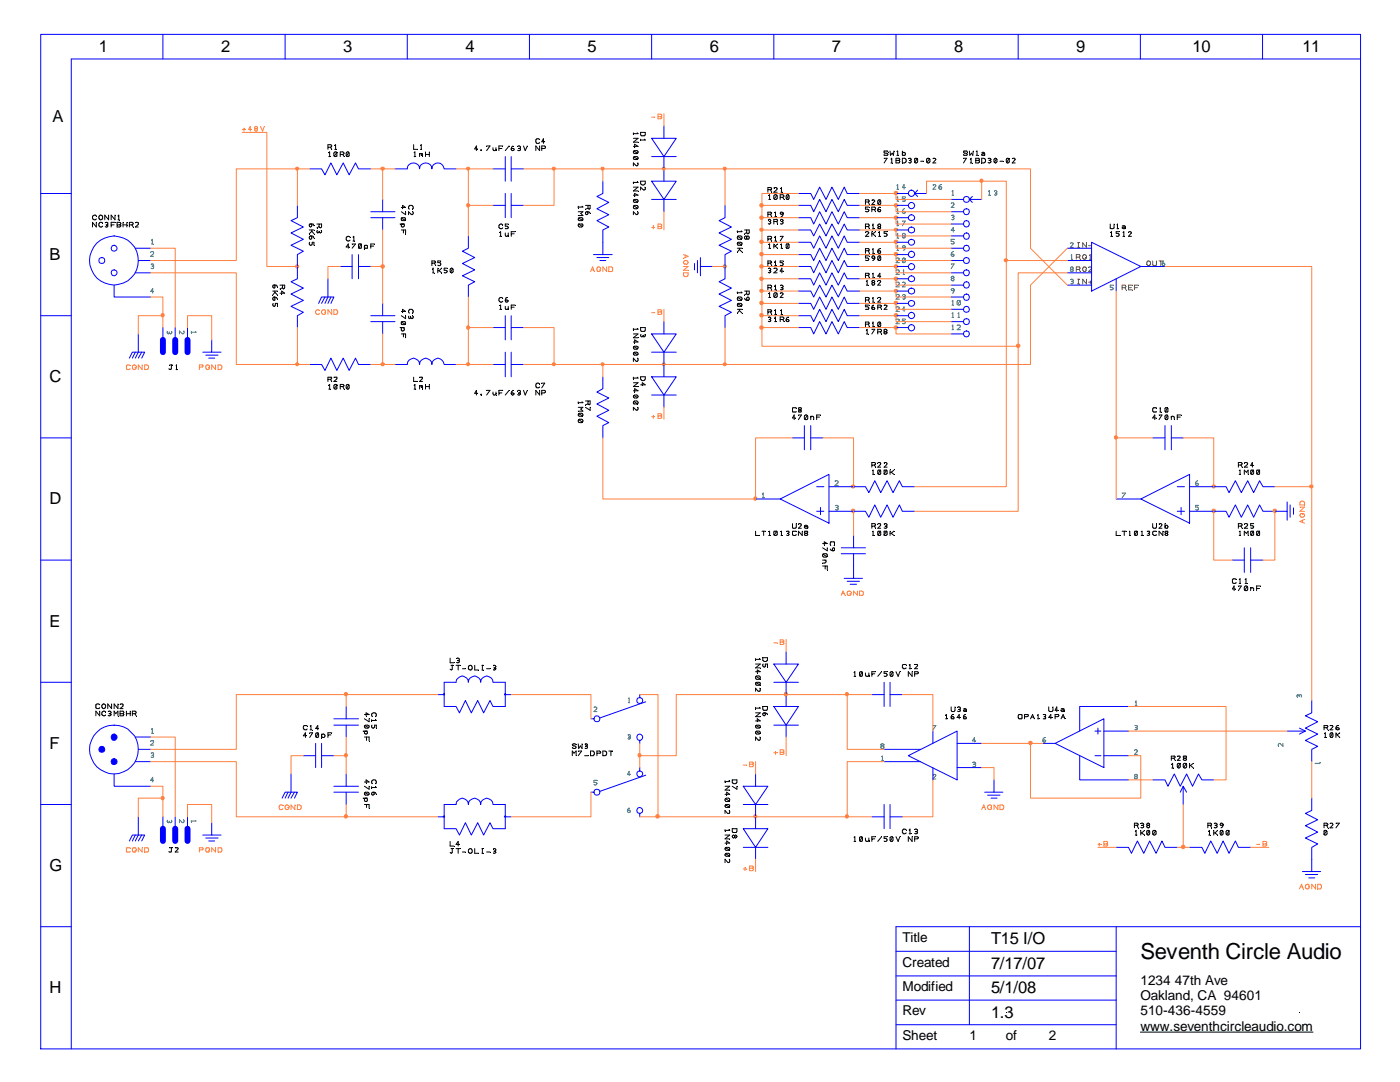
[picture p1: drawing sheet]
<svg xmlns="http://www.w3.org/2000/svg" width="279mm" height="216mm" viewBox="0 0 279 216" stroke-linecap="round" stroke-linejoin="round" font-family="sans-serif">
<defs><g id="words">
<text font-size="4.4" x="227.6" y="191.3">Seventh Circle Audio</text>
<g font-size="3.3">
<text x="19.7" y="10.4">1</text>
<text x="44.1" y="10.4">2</text>
<text x="68.5" y="10.4">3</text>
<text x="92.9" y="10.4">4</text>
<text x="117.3" y="10.4">5</text>
<text x="141.6" y="10.4">6</text>
<text x="166" y="10.4">7</text>
<text x="190.4" y="10.4">8</text>
<text x="214.8" y="10.4">9</text>
<text x="238" y="10.4">10</text>
<text x="259.9" y="10.4">11</text>
<text x="10.5" y="24.4">A</text>
<text x="9.9" y="51.8">B</text>
<text x="9.9" y="76.2">C</text>
<text x="9.9" y="100.6">D</text>
<text x="9.9" y="125.1">E</text>
<text x="9.9" y="149.4">F</text>
<text x="9.9" y="173.8">G</text>
<text x="197.8" y="188.4">T15 I/O</text>
<text x="197.8" y="193.3">7/17/07</text>
<text x="9.9" y="198.2">H</text>
<text x="197.8" y="203">1.3</text>
<text x="197.8" y="198.1">5/1/08</text>
</g>
<g font-size="2.7">
<text x="180.1" y="188">Title</text>
<text x="180.1" y="192.9">Created</text>
<text x="180.1" y="197.8">Modified</text>
<text x="227.6" y="196.5">1234</text>
<text x="234.4" y="196.5">47th Ave</text>
<text x="180.1" y="202.6">Rev</text>
<text x="227.6" y="199.6">Oakland, CA 94601</text>
<text x="227.6" y="202.6">510-436-4559</text>
<text x="180.1" y="207.5">Sheet</text>
<text x="193.5" y="207.5">1</text>
<text x="200.7" y="207.5">of</text>
<text x="209.3" y="207.5">2</text>
<text x="227.6" y="205.7">www.seventhcircleaudio.com</text>
</g>
</g></defs>
<path d="M30.2 48.7h.4" fill="none" stroke="#408080" stroke-width=".2"/>
<path d="M30.6 48.7v.1z" fill="#408080"/>
<path d="M30.2 47.9l.2-.1v.9" fill="none" stroke="#408080" stroke-width=".2"/>
<path d="M30.2 47.9l.1 .1z" fill="#408080"/>
<path d="M30.1 50.3h.5v.3l-.5 .5h.5" fill="none" stroke="#408080" stroke-width=".2"/>
<path d="M30.1 50.3v.1z" fill="#408080"/>
<path d="M30.3 53.1l.3 .1v.3h-.5" fill="none" stroke="#408080" stroke-width=".2"/>
<path d="M30.3 53.1l.1 .1z" fill="#408080"/>
<path d="M30.1 52.7h.5v.4h-.1" fill="none" stroke="#408080" stroke-width=".2"/>
<path d="M30.1 52.7l.1 .1z" fill="#408080"/>
<path d="M30.6 58.2h-.5l.4-.6v.9" fill="none" stroke="#408080" stroke-width=".2"/>
<path d="M30.6 58.2l.1 .1z" fill="#408080"/>
<g fill="none" stroke="#00f" stroke-width=".2">
<path d="M22.8 56.9v2.4h7.3M27 49.5h3.1M27 54.4h3.1M27.6 52h2.5"/>
<circle cx="20.3" cy="52" r=".6"/>
<circle cx="22.8" cy="49.5" r=".6"/>
<circle cx="22.8" cy="54.4" r=".58"/>
<circle cx="22.8" cy="52" r="4.9"/>
</g>
<g fill="none" stroke="#000" stroke-width=".2">
<path d="M19.2 43.1a.45 .45 0 0 0-.6 0 .45 .45 0 0 0 0 .6 .45 .45 0 0 0 .6 0M19.2 44.4v.9l-.7-.9v.9M20.5 44.5a.45 .45 0 0 0-.7 0 .45 .45 0 0 0 0 .7 .45 .45 0 0 0 .7-.1M21 44.4h.5v.4l-.2 .1M21.2 44.9h.3v.3h-.5M21.7 42.9v1l-.8-1v1M22.2 44.9h.6M22.9 42.9v1l-.7-1v1M22.9 44.4h-.7v.9M23.4 44.9h.6l.1 .1-.2 .3h-.5v-.9h.6l.1 .2-.2 .3M23.5 43.9h.3M23.5 43.1l.2-.2v1"/>
<path d="M24.6 44.9h.7M24.6 44.4v.9M25.3 44.4v.9M25.8 44.9h.5M26.3 44.9l.3-.3-.1-.2h-.7v.9M26.3 44.9l.3 .4M27 44.4h.6v.4l-.6 .5h.6"/>
<circle cx="20.1" cy="43.3" r=".44"/>
</g>
<g fill="#000">
<path d="M19.2 43.1l.1 .1zM19.2 44.4h.1zM19.7 43.5l.1 .1zM20.5 44.5l.1 .1zM21 44.4l.1 .1zM21.2 44.9l.1 .1zM21.7 42.9l.1 .1zM22.2 44.9l.1 .1zM22.9 42.9l.1 .1zM22.9 44.4h.1zM23.4 44.9l.1 .1zM23.5 43.1l.1 .1z"/>
<path d="M23.8 43.9h.1zM25.3 44.9l.1 .1zM25.3 44.4h.1zM25.8 44.9l.1 .1zM26.6 45.3l.1 .1zM27 44.4l.1 .1z"/>
</g>
<path d="M30.2 146.3h.4" fill="none" stroke="#408080" stroke-width=".2"/>
<path d="M30.6 146.2v.1z" fill="#408080"/>
<path d="M30.2 145.5l.2-.1v.9" fill="none" stroke="#408080" stroke-width=".2"/>
<path d="M30.2 145.5h.1z" fill="#408080"/>
<path d="M30.1 147.8h.5v.4l-.5 .5h.5" fill="none" stroke="#408080" stroke-width=".2"/>
<path d="M30.1 147.8v.1z" fill="#408080"/>
<path d="M30.3 150.7l.3 .1v.2h-.5" fill="none" stroke="#408080" stroke-width=".2"/>
<path d="M30.3 150.7l.1 .1z" fill="#408080"/>
<path d="M30.1 150.3h.5v.3l-.1 .1" fill="none" stroke="#408080" stroke-width=".2"/>
<path d="M30.1 150.3l.1 .1z" fill="#408080"/>
<path d="M30.6 155.7h-.5l.4-.6v.9" fill="none" stroke="#408080" stroke-width=".2"/>
<path d="M30.6 155.7l.1 .1z" fill="#408080"/>
<g fill="none" stroke="#00f" stroke-width=".2">
<path d="M22.8 154.4v2.5h7.3M27 147.1h3.1M27 152h3.1M27.6 149.5h2.5"/>
<circle cx="22.8" cy="147.1" r=".6"/>
<circle cx="22.8" cy="149.6" r="4.9"/>
</g>
<circle cx="22.8" cy="147.1" r=".6" fill="#00f"/>
<circle cx="20.3" cy="149.5" r=".6" fill="none" stroke="#00f" stroke-width=".2"/>
<circle cx="20.3" cy="149.5" r=".6" fill="#00f"/>
<circle cx="22.8" cy="152" r=".6" fill="none" stroke="#00f" stroke-width=".2"/>
<circle cx="22.8" cy="152" r=".6" fill="#00f"/>
<g fill="none" stroke="#000" stroke-width=".2">
<path d="M19.9 140.6l-.3-.1-.5 .1 .1 .7 .4 .1 .3-.2M19.9 141.9v.9l-.8-.9v.9M21.1 142.1l-.3-.2-.3 .1-.2 .6a.45 .45 0 0 0 .8 .1M21.6 142a.36 .36 0 0 1 .6 .2l-.3 .2M21.8 142.4h.1M21.9 142.4l.3 .2a.36 .36 0 0 1-.6 .1M22.3 140.5v.9l-.8-.9v.9M22.8 142.8v-.9l.3 .5 .4-.5v.9M23.5 140.5v.9l-.7-.9v.9M24 140.5h.6v.4l-.6 .5h.6M24 141.9l.6 .1 .1 .2-.1 .2 .1 .2-.1 .2h-.6zM24 142.4h.6"/>
<path d="M25.2 142.4h.8M25.2 141.9v.9M26 141.9v.9M26.4 142.4h.5M26.9 142.4l.3-.2-.1-.2-.7-.1v.9M26.9 142.4l.3 .4"/>
<circle cx="20.7" cy="141" r=".44"/>
</g>
<g fill="#000">
<path d="M19.9 140.6l.1 .1zM19.9 141.9l.1 .1zM20.3 141.1h.1zM21.1 142.1l.1 .1zM21.6 142l.1 .1zM21.8 142.4v.1zM22.3 140.5h.1zM23.5 140.5h.1zM23.5 142.8l.1 .1zM24 140.5v.1zM24 142.4v.1zM25.2 141.9l.1 .1z"/>
<path d="M26 142.4l.1 .1zM26 141.9l.1 .1zM26.4 142.4l.1 .1zM27.2 142.8l.1 .1z"/>
</g>
<path d="M38.2 66.1v.4" fill="none" stroke="#408080" stroke-width=".2"/>
<path d="M38.2 66.5h.1z" fill="#408080"/>
<path d="M39 66.1l.1 .2h-.9" fill="none" stroke="#408080" stroke-width=".2"/>
<path d="M38.9 66.1l.1 .1z" fill="#408080"/>
<path d="M36.7 66v.4l-.2 .2-.7-.6v.6" fill="none" stroke="#408080" stroke-width=".2"/>
<path d="M36.7 66v.1z" fill="#408080"/>
<path d="M33.4 66.1v.3l.2 .2 .2-.4" fill="none" stroke="#408080" stroke-width=".2"/>
<path d="M33.8 66.2l.1 .1z" fill="#408080"/>
<path d="M34.2 66.1v.4l-.2 .1-.2-.2" fill="none" stroke="#408080" stroke-width=".2"/>
<path d="M34.2 66l.1 .1z" fill="#408080"/>
<path d="M32.5 65.4v2.4M35 65.4v2.4M37.4 65.4v2.4" fill="none" stroke="#00f" stroke-width=".2"/>
<path d="M32.5 67.8v2.5M35 67.8v2.5M37.4 67.8v2.5" fill="none" stroke="#00f" stroke-width="1.2"/>
<path d="M33.9 72.8h.5M34.2 72.8v.8l-.2 .1-.3-.1M35.1 73.7h.3M35.1 73l.1-.2v.9" fill="none" stroke="#000" stroke-width=".2"/>
<path d="M33.9 72.8l.1 .1zM34.4 72.8l.1 .1zM35.1 73l.1 .1zM35.4 73.7l.1 .1z" fill="#000"/>
<path d="M38.2 163.7v.3" fill="none" stroke="#408080" stroke-width=".2"/>
<path d="M38.2 164l.1 .1z" fill="#408080"/>
<path d="M39 163.7l.1 .1h-.9" fill="none" stroke="#408080" stroke-width=".2"/>
<path d="M38.9 163.7l.1 .1z" fill="#408080"/>
<path d="M36.7 163.6a.36 .36 0 0 1-.2 .6l-.7-.6v.6" fill="none" stroke="#408080" stroke-width=".2"/>
<path d="M36.7 163.6v.1z" fill="#408080"/>
<path d="M33.4 163.7v.2l.2 .3 .2-.4" fill="none" stroke="#408080" stroke-width=".2"/>
<path d="M33.8 163.8l.1 .1z" fill="#408080"/>
<path d="M34.2 163.7v.4l-.2 .1-.2-.3" fill="none" stroke="#408080" stroke-width=".2"/>
<path d="M34.2 163.7h.1z" fill="#408080"/>
<path d="M41.1 70.9h2.4M41.7 71.5h1.1M42.2 67.8v2.5h-1.7M42.2 70.3h1.9M32.5 163v2.4M35 163v2.4M37.4 163v2.4M41.1 167.2h2.4M41.7 167.8h1.1M42.2 164.2v2.4h-1.7M42.2 166.6h1.9" fill="none" stroke="#00f" stroke-width=".2"/>
<path d="M32.5 165.4v2.4M35 165.4v2.4M37.4 165.4v2.4" fill="none" stroke="#00f" stroke-width="1.2"/>
<path d="M33.9 169.2h.5M34.2 169.2v.7h-.5M35 169.2h.5l.1 .1-.6 .7h.6" fill="none" stroke="#000" stroke-width=".2"/>
<path d="M33.9 169.2h.1zM34.4 169.2h.1zM35 169.2h.1z" fill="#000"/>
<path d="M118.5 141.1a.36 .36 0 0 1 .6 .2l-.6 .7h.6" fill="none" stroke="#408080" stroke-width=".2"/>
<path d="M118.5 141.1l.1 .1z" fill="#408080"/>
<path d="M125.4 140.2h.2" fill="none" stroke="#408080" stroke-width=".2"/>
<path d="M125.6 140.1l.1 .1z" fill="#408080"/>
<path d="M125.4 139.4l.2-.1v.9" fill="none" stroke="#408080" stroke-width=".2"/>
<path d="M125.4 139.4h.1z" fill="#408080"/>
<path d="M125.5 147.1h.2l.1 .1-.2 .3-.3-.1" fill="none" stroke="#408080" stroke-width=".2"/>
<path d="M125.5 147.1l.1 .1z" fill="#408080"/>
<path d="M125.3 146.6h.4l.1 .2-.2 .3" fill="none" stroke="#408080" stroke-width=".2"/>
<path d="M125.3 146.6l.1 .1z" fill="#408080"/>
<path d="M119.1 155.7h-.6v.4h.4l.2 .3a.36 .36 0 0 1-.6 .1" fill="none" stroke="#408080" stroke-width=".2"/>
<path d="M119.1 155.7l.1 .1z" fill="#408080"/>
<path d="M125.8 154.5h-.6l.4-.6v.9" fill="none" stroke="#408080" stroke-width=".2"/>
<path d="M125.8 154.5l.1 .1z" fill="#408080"/>
<g fill="none" stroke="#408080" stroke-width=".2">
<path d="M125.6 161.2l-.4 .4v.3"/>
<circle cx="125.5" cy="161.9" r=".28"/>
</g>
<path d="M125.6 161.2v.1z" fill="#408080"/>
<g fill="none" stroke="#00f" stroke-width=".2">
<path d="M8.1 6.9h263.4v202.4h-263.4zM32.5 6.9v4.9M56.9 6.9v4.9M81.3 6.9v4.9M105.7 6.9v4.9M130 6.9v4.9M154.4 6.9v4.9M178.8 6.9v4.9M203.2 6.9v4.9M227.6 6.9v4.9M252 6.9v4.9M271.5 11.8h-257.3v197.5"/>
<path d="M8.1 38.6h6.1M8.1 63h6.1M25.8 71.5l.6-1.2h2.5l-.6 1.2M27 70.3l-.6 1.2M27.6 66.6v3.7l-.6 1.2M28.3 70.3l-.7 1.2M8.1 87.4h6.1M8.1 111.8h6.1M8.1 136.1h6.1M127.7 138.6v.6a.6 .6 0 0 1 .6 .6 .6 .6 0 0 1-.6 .6 .6 .6 0 0 1-.6-.6l.2-.5 .4-.1M117.9 143.4h.6a.6 .6 0 0 1 .6-.6 .6 .6 0 0 1 .6 .6 .6 .6 0 0 1-.6 .6l-.5-.2-.1-.4M117.9 158.1h.6a.6 .6 0 0 1 .6-.6 .6 .6 0 0 1 .6 .6 .6 .6 0 0 1-.6 .6l-.3-.1-.3-.5"/>
<path d="M127.7 147.7a.63 .63 0 0 0 .5-.8 .63 .63 0 0 0-.9-.3 .67 .67 0 0 0-.2 .7 .67 .67 0 0 0 .6 .4v.6M127.7 153.2v.6l.5 .3a.63 .63 0 0 1-.1 .7 .63 .63 0 0 1-.8 .1 .61 .61 0 0 1-.2-.6 .61 .61 0 0 1 .6-.5M128.9 140l-9.2 3.3M128.9 154.7l-9.2 3.2M261.8 159.3v2.4l-1.3 .6 2.5 1.3-2.5 1.2 2.5 1.2-2.5 1.2 2.5 1.2-1.2 .7v2.3M8.1 160.5h6.1M25.8 167.8l.6-1.2h2.5l-.6 1.2M27 166.6l-.6 1.2M27.6 163v3.6l-.6 1.2M28.3 166.6l-.7 1.2M127.7 162.3l.5-.2a.63 .63 0 0 0-.1-.8 .63 .63 0 0 0-.8-.1 .61 .61 0 0 0-.2 .7 .61 .61 0 0 0 .6 .4v.7M8.1 184.9h6.1"/>
<path d="M178.8 194.7h44M178.8 199.6h44M178.8 189.8h44M193.5 184.9v19.6M222.8 184.9v24.4M271.5 184.9h-92.7v24.4M178.8 204.5h44"/>
</g>
<g fill="none" stroke="#000" stroke-width=".2">
<path d="M114.2 150.8v-.9l.4 .4 .4-.4v.9M115 148.6l-.3-.2-.5 .2 .1 .2 .6 .1v.4l-.4 .1-.3-.3M115.4 148.4l.1 1 .3-.6 .4 .6v-1M115.4 149.9h.7l-.7 .9M116.7 150.8h.7M116.8 148.5l.2-.1 .3 .2-.3 .2M116.8 148.8h.2M117 148.8l.3 .3-.1 .2h-.4M117.9 149.9h.5a.54 .54 0 0 1 0 .9h-.5zM119.1 150.3h.7l.1-.2-.3-.2h-.5v.9M120.3 149.9h.4l.3 .1 .1 .5-.2 .2-.6 .1zM121.5 149.9h.8"/>
<path d="M121.9 149.9v.9M264.2 164.7h.7l.1-.2-.2-.2h-.6v.9M264.8 165.8h-.6v.7M264.8 164.7l.2 .5M264.8 165.8v.6a.36 .36 0 0 1-.6 .1M264.8 165.8l-.6 .7M265.4 164.3h.5l.1 .2-.6 .7h.6M266.6 164.3h.7l-.7 .9M227.6 205.9h34.4"/>
</g>
<g fill="#000">
<path d="M115 148.6l.1 .1zM115 150.8l.1 .1zM115.4 149.9h.1zM116.2 148.4v.1zM116.8 148.5v.1zM116.8 148.8l.1 .1zM117.4 150.8l.1 .1zM117.9 150.8v.1zM119.1 150.3l.1 .1zM120.3 150.8l.1 .1zM121.9 149.9h.1zM264.2 164.7l.1 .1z"/>
<path d="M264.8 165.8v.1zM265 165.2l.1 .1zM265.4 164.3l.1 .1zM266.6 164.3h.1zM200.7 202l.1 .1zM259.3 202l.1 .1z"/>
</g>
<path d="M263.4 152.1v.3" fill="none" stroke="#408080" stroke-width=".2"/>
<path d="M263.4 152.1l.1 .1z" fill="#408080"/>
<path d="M263.4 152.3h-.9l.1 .1" fill="none" stroke="#408080" stroke-width=".2"/>
<path d="M262.6 152.4l.1 .1z" fill="#408080"/>
<path d="M259.2 138.9v-.1l.3-.2 .3 .2-.1 .3" fill="none" stroke="#408080" stroke-width=".2"/>
<path d="M259.2 138.9l.1 .1z" fill="#408080"/>
<path d="M259.2 138.8l-.2-.2-.2 .2 .1 .3" fill="none" stroke="#408080" stroke-width=".2"/>
<path d="M258.9 139.1l.1 .1z" fill="#408080"/>
<path d="M256 148.3v.6l-.6-.6a.36 .36 0 0 0-.2 .6" fill="none" stroke="#408080" stroke-width=".2"/>
<path d="M255.2 148.9l.1 .1z" fill="#408080"/>
<path d="M87.4 138.6h1.2M88.5 138.5l.1-.1 .1 .2-.1 .1zM88.6 136.1h2.4a1.23 1.23 0 0 1 1.2-1.2 1.23 1.23 0 0 1 1.3 1.2 1.23 1.23 0 0 1 1.2-1.2 1.23 1.23 0 0 1 1.2 1.2 1.23 1.23 0 0 1 1.3-1.2 1.23 1.23 0 0 1 1.2 1.2h2.4v4.9h-2.4l-.6-1.2-1.3 2.4-1.2-2.4-1.2 2.4-1.2-2.4-1.2 2.4-.7-1.2h-2.4zM100.8 138.6h1.2M261.8 139.8v2.4l-1.3 .6 2.5 1.2-2.5 1.3 2.5 1.2-2.5 1.2 2.5 1.2-1.2 .6v2.5M256.9 145.9h3.6M259.3 145.3l1.2 .6-1.2 .6" fill="none" stroke="#00f" stroke-width=".2"/>
<g fill="none" stroke="#000" stroke-width=".2">
<path d="M264.2 145.2h.6M264.3 147.2h.4M264.3 146.4l.2-.2v1M264.8 145.2l.2-.3-.1-.1h-.7v.8M264.8 145.2l.2 .4M265.4 144.8h.5l.1 .1-.6 .7h.6M265.9 146.3v.8h-.4M265.9 146.3h-.4v.8M265.9 146.3l-.4 .8M266.6 146.2v1M266.6 146.6h.3M266.7 145.3a.36 .36 0 0 1 .6 .2l-.4 .1-.3-.1z"/>
<path d="M266.9 146.6l.5 .6M267 144.8a.49 .49 0 0 0-.4 .7M267.4 146.2l-.5 .4"/>
</g>
<path d="M264.2 145.2l.1 .1zM264.3 146.4l.1 .1zM264.7 147.2h.1zM265 145.6l.1 .1zM265.4 144.8l.1 .1zM265.9 146.3l.1 .1zM266.6 146.2l.1 .1zM267 144.8l.1 .1zM267.4 146.2l.1 .1zM267.4 147.2h.1z" fill="#000"/>
<path d="M88.5 138.5l.1-.1 .1 .2-.1 .1z" fill-rule="evenodd" fill="#00f"/>
<path d="M100.7 138.5l.1-.1 .1 .2-.1 .1z" fill="none" stroke="#00f" stroke-width=".2"/>
<path d="M100.7 138.5l.1-.1 .1 .2-.1 .1z" fill-rule="evenodd" fill="#00f"/>
<g fill="none" stroke="#000" stroke-width=".2">
<path d="M89.8 131.3v.9h.8M90 132.8h.4M90.3 132.8v.7l-.2 .2-.3-.2M91 132.8h.8M91.1 131.4a.36 .36 0 0 1 .6 .2l-.3 .2M91.3 131.8h.3l.1 .2a.36 .36 0 0 1-.6 .2M91.4 132.8v.9M92.3 133.4h.6M93.6 132.8h.4l.2 .3v.3l-.2 .3-.5-.3zM94.7 132.8v.9h.8M96.2 132.8h.2M96.2 133.7h.2"/>
<path d="M96.3 132.8v.9M97.1 133.4h.7M98.5 132.8h.4l.1 .2-.3 .3M98.6 133.3h.1M98.7 133.3l.3 .1-.1 .2h-.4"/>
</g>
<g fill="#000">
<path d="M90 132.8h.1zM90.4 132.8h.1zM90.6 132.2l.1 .1zM91.1 131.4l.1 .1zM91.3 131.7l.1 .1zM91.4 132.8h.1zM91.8 132.8h.1zM92.9 133.4l.1 .1zM93.5 133.4l.1 .1zM95.5 133.7l.1 .1zM96.3 132.8h.1zM96.4 133.7l.1 .1z"/>
<path d="M96.4 132.8h.1zM97.8 133.4l.1 .1zM98.5 132.8l.1 .1z"/>
</g>
<path d="M87.4 163h1.2M88.5 162.9l.1-.1 .1 .2-.1 .1zM88.6 160.5h2.4a1.23 1.23 0 0 1 1.2-1.2 1.23 1.23 0 0 1 1.3 1.2 1.23 1.23 0 0 1 1.2-1.2 1.23 1.23 0 0 1 1.2 1.2 1.23 1.23 0 0 1 1.3-1.2 1.23 1.23 0 0 1 1.2 1.2h2.4v4.9h-2.4l-.6-1.2-1.3 2.4-1.2-2.4-1.2 2.4-1.2-2.4-1.2 2.4-.7-1.2h-2.4zM100.8 163h1.2" fill="none" stroke="#00f" stroke-width=".2"/>
<path d="M88.5 162.9l.1-.1 .1 .2-.1 .1z" fill-rule="evenodd" fill="#00f"/>
<path d="M100.7 162.9l.1-.1 .1 .2-.1 .1z" fill="none" stroke="#00f" stroke-width=".2"/>
<path d="M100.7 162.9l.1-.1 .1 .2-.1 .1z" fill-rule="evenodd" fill="#00f"/>
<g fill="none" stroke="#000" stroke-width=".2">
<path d="M65.4 29.4h.6M65.6 31.2h.3M65.6 30.5l.2-.2v.9M66 29.4l.2-.3-.1-.1-.7-.1v.9M66 29.4l.2 .4M66.8 29.8h.3M66.8 29l.2-.1v.9M67.2 30.4v.8h-.5M67.2 30.4a.36 .36 0 0 0-.6 .2l.1 .6M67.2 30.4l-.5 .8M67.9 30.8h.5M68.4 30.8l.3-.2-.1-.2-.7-.1v.9"/>
<path d="M68.4 30.8l.3 .4M69.6 30.4l.1 .7-.2 .1h-.3M69.6 30.4h-.4v.8M69.6 30.4l-.4 .8M82.5 28.9v.9h.8M82.6 31.2h.4M82.6 30.5l.2-.2v.9M83.7 30.7h.4M83.7 30.6v.6M83.9 29.8h.3M83.9 29l.2-.1v.9M84.1 31v-.4h.1l.1 .6"/>
<path d="M84.9 30.8h.8M84.9 30.3v.9M85.7 30.3v.9M95.3 29.7h-.6l.4-.6v1M96 29.9v.2zM97.1 29.1h.7l-.7 1M98.4 29.5l.2 .6 .3-.1 .1-.2M99 29.5v.6M99.6 29.6h.6M100.3 29.1h-.7v1M101.6 29.1l-.8 1M102.1 29.6h.4v.4h-.4z"/>
<path d="M102.4 29.1l-.3 .3-.1 .4M103.3 29.2a.36 .36 0 0 1 .6 .2l-.3 .2M103.5 29.6h.3l.1 .2a.36 .36 0 0 1-.6 .2M104.5 29.1l.3 1 .4-1M107.7 27.9l-.5-.2-.3 .2 .1 .6 .4 .1 .3-.2M107.7 29.1v1l-.8-1v1M108.1 29.6h.5l.3-.2-.3-.3h-.5v1M108.7 28.3h-.6l.4-.6v.9M126.4 26.5v.3M126.4 36.3v.3M126.4 37.3h.9l-.9 .8h.9M126.4 38.9h.9l-.6-.3v.6"/>
<path d="M126.4 29.2h.9l-.6-.4v.7M126.4 27.6h.9l-.9 .8h.9M126.5 30.1h.8v.5M126.5 30.1v.5h.8M126.5 31.3v.5h.8M126.5 39.9v.4h.8M126.5 39.9h.8v.4M126.5 31.3h.8v.5M126.5 39.9l.8 .4M126.5 30.1l.8 .5M126.5 31.3l.8 .5M127.2 36.3l.1 .1h-.9"/>
<path d="M127.2 26.5l.1 .2h-.9M127.3 32.5v.4l-.2 .2-.7-.6v.6M127.8 36.2h1l-.1 .5-.3 .2-.4-.1-.2-.2zM127.8 26.4h1l-.1 .6-.7 .1-.2-.3zM127.8 27.8v.2M128.6 27.8l.2 .1h-1M128.7 37.3l.1 .5-.3 .1-.7-.6v.6M54.4 58.1h1M54.5 59.4h.4v.5h-.2a.36 .36 0 0 1-.2-.5zM54.7 59.3a.6 .6 0 0 1 .7 .4M54.9 56.9v.5l-.2 .1a.36 .36 0 0 1-.2-.6h.6l.3 .3M54.9 58.1v.2"/>
<path d="M54.9 58.3l.5 .5M54.9 58.3l-.5 .5M55.9 56.9h.9l-.1 .7-.1 .1-.2-.3M55.9 58.5h.9l-.6-.4v.6M56.4 56.9v.5M56.4 57.4l-.5 .3M61.7 45.9h1M61.8 48.3a.33 .33 0 0 0 0 .5 .33 .33 0 0 0 .4 .1l.1-.6h.4v.6M62 47.1l.5 .1 .2 .3M62.1 44.7a.36 .36 0 0 1-.1 .6 .36 .36 0 0 1-.2-.6h.7l.2 .3M62.2 45.9v.2M62.2 46.1l.5 .6"/>
<path d="M62.2 46.1l-.5 .6M63.2 44.7h1l-.1 .7-.2 .1-.2-.3M63.3 46l-.1 .3 .2 .2 .3-.2M63.7 44.7v.5M63.7 46.1v.2M63.7 45.2l-.5 .3M64.1 46v.4l-.2 .1-.2-.2M69.7 49.3h-.6l.4-.6v.8M69.8 47.3a.45 .45 0 0 0-.6 0 .45 .45 0 0 0 0 .6 .45 .45 0 0 0 .6 0M70.3 48.7h.7l-.7 .8M70.4 47.3l.2-.1v.9M70.4 48.1h.4"/>
<path d="M72.1 48.7h-.5v.8M72.1 48.7v.8h-.5M72.1 48.7l-.5 .8M72.7 49.2a.36 .36 0 0 1 .6-.2v.5h-.5l-.1-.1M72.7 48.9v.9M74 49.1h.6M74.8 48.7h-.8v.8M79.8 44.7h.9M80.1 43.5l.7-.1 .1 .5-.1 .1h-.5l-.2-.1zM80.1 45.9h.8v.8M80.1 44.7v.5a.36 .36 0 0 0 .5 0 .36 .36 0 0 0 0-.5M80.1 41.4h.8l-.6-.4v.7"/>
<path d="M80.1 42.2l.8 .6v-.6M80.1 43.5l.8 .4M80.5 45.9v.6M81.7 41.7a.45 .45 0 0 1 .1-.7l.6 .1 .1 .5-.2 .1M82.4 42.2a.36 .36 0 0 1-.2 .6l-.7-.6v.6M86.2 52.5h.5M86.4 54.4h.2M86.4 53.7v-.2v.9M86.7 52.5l.3-.2-.1-.1-.7-.1v.9M86.7 52.5l.3 .5M87.4 53.5v.9M87.4 54h.2"/>
<path d="M87.6 54l.5 .4M88 52.1h-.6v.3h.4l.2 .3-.2 .3-.4-.1M88.1 53.5l-.5 .5M89.2 53.5h-.6v.4l.6 .2-.2 .3h-.4M90.3 53.6h-.4v.8M90.3 53.6v.8h-.4M90.3 53.6l-.4 .8M99.7 47.2h.4M99.7 46.4l.2-.2v1M100.3 44.9l-.2-.2-.4 .1-.1 .6a.45 .45 0 0 0 .7 .1M100.3 59.5a.45 .45 0 0 0-.6 0 .45 .45 0 0 0 0 .6 .45 .45 0 0 0 .6 0M100.8 46.5v.4l.2 .3 .3-.1 .1-.2"/>
<path d="M101 59.9l.4 .1-.1 .2h-.4l-.1-.2zM101.2 59.4l-.3 .2-.1 .4M101.4 44.7h-.6v.4h.4l.2 .3-.2 .2h-.4M101.4 46.5v.7M102 46.7h.6M102.8 46.2h-.8v1M126.5 41.1a.36 .36 0 0 0 .2 .6l.6-.1M126.5 41.1l.6-.1a.36 .36 0 0 1 .2 .6M126.5 41.1l.8 .5M127.3 42.2a.36 .36 0 0 1-.2 .6l-.7-.6v.6M147.2 48.5l.1-.2h.5l.3 .2v.2l-.3 .2h-.5zM147.2 49.5h.9"/>
<path d="M147.2 46.1v.2M147.2 58.3v.2M147.2 47.2l.6-.1a.36 .36 0 0 1 .2 .6M147.2 59.4l.6-.1a.36 .36 0 0 1 .2 .6M147.2 47.2v.3l.1 .3 .7-.1M147.2 59.4v.3l.1 .2h.7M147.2 47.2l.8 .5M147.2 48.4l.8 .5M147.2 59.4l.8 .5M147.6 49.5v.3M147.6 49.8l.5 .5M147.6 49.8l-.4 .5"/>
<path d="M147.9 46.1l.2 .1h-.9M147.9 58.3l.2 .1h-.9M148.6 45.9h.9l-.1 .7-.1 .1-.3-.3M148.6 58.1h.9l-.1 .7h-.1l-.3-.2M148.6 59.5a.6 .6 0 0 0 .7 .4M148.7 47.2h.3v.5l-.2 .1a.36 .36 0 0 1-.1-.6zM149 47.3l.3-.2a.35 .35 0 0 1 .2 .3 .35 .35 0 0 1-.2 .4l-.3-.3M149 45.9v.5M149 58.1v.5M149 46.4l-.4 .3M149 58.6l-.4 .2M54.5 60.5a.35 .35 0 0 0 0 .4 .35 .35 0 0 0 .3 .2l.1-.6h.5v.6"/>
<path d="M65.4 75.7h.6M65.6 76.9l.2-.2v.9M65.6 77.6h.3M66 75.7l.2-.3-.1-.1h-.7v.8M66 75.7l.2 .4M66.6 75.3h.6v.3l-.6 .5h.6M67.2 76.8v.8h-.5M67.2 76.8a.36 .36 0 0 0-.6 .2l.1 .6M67.2 76.8l-.5 .8M67.9 77.1h.5M68.4 77.1l.3-.1-.1-.2-.7-.1v.9M68.4 77.1l.3 .5"/>
<path d="M69.6 76.8h-.4v.8M69.6 76.8v.8h-.4M69.6 76.8l-.4 .8M79.8 65.4h.9M80.1 66.6h.8v.8M80.1 62.1h.8l-.6-.4v.6M80.1 63l.8 .6v-.6M80.1 64.3l.7-.1 .1 .4-.1 .2h-.5l-.2-.1zM80.1 64.3l.8 .4M80.3 65.4h-.2v.6a.35 .35 0 0 0 .6-.1 .35 .35 0 0 0-.3-.5M80.5 66.6v.6M81.6 63.1l-.1 .2 .2 .3 .3-.3"/>
<path d="M81.7 62.5l-.1-.1a.45 .45 0 0 1 .2-.7l.6 .2 .1 .3-.2 .3M82 63.2v.1M82.4 63.1v.4l-.2 .1-.2-.3M82.5 75.3v.8h.8M82.6 77.6h.4M82.6 76.9l.2-.2v.9M83.7 75.3h.5l.1 .1-.6 .7h.6M83.7 77v.6M83.7 77h.4M84.1 77.3v-.3h.1l.1 .6M84.9 77.1h.8M84.9 76.7v.9"/>
<path d="M85.7 76.7v.9M95.3 78.5h-.6l.4-.6v.9M96 78.7v.1zM97.1 77.9h.7l-.7 .9M98.4 78.2l.2 .6 .3-.1 .1-.1M99 78.2v.6M99.6 78.4h.6M99.7 61.7h.4M99.7 61l.2-.1v.8M100.3 77.9h-.7v.9M100.8 61.1l.1 .6h.4l.1-.1M101.4 61.1v.6"/>
<path d="M101.6 77.9l-.8 .9M102 61.3h.6M102.4 77.9l-.3 .2-.1 .5M102.8 60.9h-.8v.8M103.3 78a.36 .36 0 0 1 .6 .1l-.3 .3M103.5 78.4h.1M103.6 78.4l.3 .2a.36 .36 0 0 1-.6 .1M104.5 77.9l.3 .9 .4-.9M107.7 76.6l-.1-.1a.45 .45 0 0 0-.6 .1 .45 .45 0 0 0 .1 .7 .45 .45 0 0 0 .6-.1M107.7 77.9v.9l-.8-.9v.9M108.1 78.4h.5l.3-.3-.3-.2h-.5v.9M108.1 76.5h.6l-.6 .9"/>
<path d="M126.4 65.5v.4M126.4 75.3v.3M126.4 68.2h.9l-.6-.4v.6M126.4 78h.9l-.6-.4v.6M126.4 66.6h.9l-.9 .8h.9M126.4 76.4h.9l-.9 .7h.9M126.5 78.9h.8v.4M126.5 69.2v.4h.8M126.5 70.4v.4h.8M126.5 78.9v.4h.8M126.5 69.2h.8v.4M126.5 70.4h.8v.4"/>
<path d="M126.5 69.2l.8 .4M126.5 70.4l.8 .4M126.5 78.9l.8 .4M127.2 65.5l.1 .2h-.9M127.2 75.3l.1 .1h-.9M127.3 71.5v.4l-.2 .2-.7-.6v.6M127.8 65.4h1l-.1 .6-.7 .1-.2-.2zM127.8 75.2h1l-.1 .6-.3 .1h-.4l-.2-.3zM127.8 76.8h1l-.6-.4v.6M127.9 66.7v.4l.2 .1 .3-.2M128.7 66.7v.4h-.3v-.2M147.2 61.7h.9"/>
<path d="M147.2 60.6h.8v.4M147.2 60.6v.3l.1 .2 .7-.1M147.2 60.6l.8 .4M147.6 61.7v.3M147.6 62l.5 .5M147.6 62l-.4 .5M126.5 80.1v.5h.8M126.5 80.1l.6-.1a.36 .36 0 0 1 .2 .6M126.5 80.1l.8 .5M127.3 81.3v.3l-.2 .3-.7-.6v.6M61.1 146.8h-.6l.5-.6v1M61.3 144.9l-.6-.1-.2 .6a.45 .45 0 0 0 .8 .1"/>
<path d="M61.8 146.2h.6l-.6 1M61.9 145.6h.3M61.9 144.9l.2-.1v.8M63.5 146.3h-.4v.8M63.5 146.3v.8h-.4M63.5 146.3l-.4 .8M63.6 145.4h-.6l.4-.6v.8M64.2 146.5v.8M64.2 146.7a.35 .35 0 0 1 .5-.2 .35 .35 0 0 1 0 .6 .35 .35 0 0 1-.5-.2M65.4 146.6h.6M66.2 146.2h-.8v1M72.5 159.3h.8"/>
<path d="M72.5 145.9h.8M72.7 156h1l-.6-.4v.6M72.7 142.6h1l-.6-.4v.6M72.7 156.9l1 .6v-.6M72.7 143.4l1 .6v-.6M72.7 147.1h1v.7M72.8 144.8h.8v.4M72.8 144.8v.4h.8M72.8 158.2v.4h.8M72.8 158.2h.8v.4M72.8 158.2l.8 .4M72.8 144.8l.8 .4"/>
<path d="M73 145.9l-.3 .2v.2l.3 .2 .3-.2-.1-.4M73 159.3a.33 .33 0 0 0-.3 .4 .33 .33 0 0 0 .5 .2l.1-.4-.1-.2M73.2 147.1v.6M74.2 143.6v.3M74.2 157v.3M74.3 144.7l-.1 .3 .2 .3 .3-.1 .1-.5h.3v.6M74.3 156.4l-.1-.2 .1-.4 .5-.2a.45 .45 0 0 1 .1 .8M74.3 143l-.1-.5 .3-.3h.3l.3 .3-.2 .5M74.4 158.1l.5 .1 .2 .3M74.9 157l.2 .1h-.9M74.9 143.6l.2 .2h-.9M72.7 160.5h1v.8"/>
<path d="M73.2 160.5v.6M89.8 167.9v.9h.8M90 169.3h.4M90.3 169.3v.8l-.2 .2-.3-.2M91 169.3h.8M91.4 169.3v1M91.7 168.5h-.7l.4-.6v.9M92.3 170h.6M93.6 169.5l.2-.2 .3 .2 .1 .5-.2 .3-.5-.3zM94.7 169.3v1h.8M96.2 169.3h.2M96.2 170.3h.2"/>
<path d="M96.3 169.3v1M97.1 170h.7M98.5 169.4h.4l.1 .2-.3 .2M98.6 169.8h.1M98.7 169.8l.3 .3-.3 .2-.2-.1"/>
<circle cx="61.9" cy="47.4" r=".31"/>
<circle cx="149.3" cy="59.6" r=".31"/>
<circle cx="102.3" cy="78.6" r=".26"/>
<circle cx="74.4" cy="158.4" r=".28"/>
</g>
<g fill="#000">
<path d="M65.4 29.4l.1 .1zM65.6 30.5l.1 .1zM65.9 31.2l.1 .1zM66.2 29.8l.1 .1zM66.8 29l.1 .1zM67.1 29.8l.1 .1zM67.2 30.4l.1 .1zM67.9 30.8l.1 .1zM68.7 31.2v.1zM69.6 30.4l.1 .1zM82.6 30.5l.1 .1zM83 31.2l.1 .1z"/>
<path d="M83.3 29.8l.1 .1zM83.7 30.6l.1 .1zM83.9 29l.1 .1zM84.1 31l.1 .1zM84.2 29.8v.1zM84.3 31.2l.1 .1zM84.9 30.3l.1 .1zM85.7 30.8l.1 .1zM85.7 30.3l.1 .1zM95.3 29.7l.1 .1zM96 30.1h.1zM97.1 29.1l.1 .1z"/>
<path d="M99 29.8l.1 .1zM99 30.1h.1zM99.6 29.6l.1 .1zM100.3 29.1l.1 .1zM101.6 29.1l.1 .1zM102.4 29.1v.1zM103.3 29.2l.1 .1zM103.5 29.6v.1zM105.2 29.1l.1 .1zM107.7 27.9h.1zM107.7 29.1l.1 .1zM108.1 29.6l.1 .1z"/>
<path d="M108.7 28.3l.1 .1zM126.4 36.6l.1 .1zM126.4 26.8l.1 .1zM126.7 39.2v.1zM127.2 36.2l.1 .1zM127.2 26.5l.1 .1zM127.3 32.5v.1zM127.3 38.1l.1 .1zM127.3 28.4h.1zM127.8 36.2h.1zM127.8 26.4l.1 .1zM127.8 28l.1 .1z"/>
<path d="M128.6 27.8l.1 .1zM128.7 37.3l.1 .1zM54.4 58.8l.1 .1zM55.4 57.2l.1 .1zM55.4 58.1l.1 .1zM55.4 58.8l.1 .1zM55.4 59.7l.1 .1zM55.9 57.7h.1zM56.2 58.7l.1 .1zM56.4 56.9l.1 .1zM61.7 46.7h.1zM62.7 45v.1z"/>
<path d="M62.7 45.9v.1zM62.7 47.5v.1zM62.7 48.9v.1zM63.2 45.5l.1 .1zM63.7 44.7l.1 .1zM63.7 46.1l.1 .1zM64.1 46l.1 .1zM69.7 49.3l.1 .1zM69.8 47.3l.1 .1zM70.3 48.7l.1 .1zM70.4 47.3l.1 .1zM70.8 48.1l.1 .1z"/>
<path d="M72.1 48.7v.1zM72.7 49.8l.1 .1zM72.7 49.4h.1zM74 49.1l.1 .1zM74.8 48.7v.1zM79.8 44.7l.1 .1zM80.3 44.7v.1zM80.3 41.7h.1zM80.5 45.9l.1 .1zM80.9 43.9v.1zM80.9 42.2l.1 .1zM80.9 46.7h.1z"/>
<path d="M82.3 41.7l.1 .1zM82.4 42.2l.1 .1zM86.2 52.5l.1 .1zM86.4 53.7v.1zM86.6 54.4l.1 .1zM87 53v.1zM87.4 53.5l.1 .1zM88 52.1l.1 .1zM88.1 53.5l.1 .1zM88.1 54.4l.1 .1zM89.2 53.5l.1 .1zM90.3 53.6l.1 .1z"/>
<path d="M99.7 46.4l.1 .1zM100.1 47.2h.1zM100.3 59.5l.1 .1zM100.3 44.9l.1 .1zM101.2 59.4h.1zM101.4 44.7l.1 .1zM101.4 46.9l.1 .1zM101.4 47.2h.1zM102 46.7h.1zM102.8 46.2l.1 .1zM127.3 40.3v.1zM127.3 41.6v.1z"/>
<path d="M127.3 42.2v.1zM147.2 46.3v.1zM147.2 50.3v.1zM147.2 58.5v.1zM147.9 46.1h.1zM147.9 58.3h.1zM148 47.7l.1 .1zM148 48.9h.1zM148 59.9h.1zM148.1 49.5l.1 .1zM148.1 50.3l.1 .1zM148.6 46.7h.1z"/>
<path d="M148.6 58.8l.1 .1zM149 45.9l.1 .1zM149 47.5l.1 .1zM149 58.1l.1 .1zM55.4 61.1l.1 .1zM65.4 75.7l.1 .1zM65.6 76.9l.1 .1zM65.9 77.6l.1 .1zM66.2 76.1l.1 .1zM66.6 75.3l.1 .1zM67.2 76.8l.1 .1zM67.9 77.1l.1 .1z"/>
<path d="M68.7 77.6v.1zM69.6 76.8l.1 .1zM79.8 65.4h.1zM80.3 62.3l.1 .1zM80.5 66.6l.1 .1zM80.9 64.7v.1zM80.9 63l.1 .1zM80.9 67.4l.1 .1zM82.3 62.5l.1 .1zM82.4 63l.1 .1zM82.6 76.9l.1 .1zM83 77.6l.1 .1z"/>
<path d="M83.3 76.1l.1 .1zM83.7 75.3l.1 .1zM83.7 77h.1zM84.1 77.3l.1 .1zM84.3 77.6l.1 .1zM84.9 76.7l.1 .1zM85.7 77.1l.1 .1zM85.7 76.7l.1 .1zM95.3 78.5l.1 .1zM96 78.8l.1 .1zM97.1 77.9l.1 .1zM99 78.6l.1 .1z"/>
<path d="M99 78.8l.1 .1zM99.6 78.4l.1 .1zM99.7 61h.1zM100.1 61.7l.1 .1zM100.3 77.9l.1 .1zM101.4 61.6h.1zM101.4 61.7l.1 .1zM101.6 77.9l.1 .1zM102 61.3l.1 .1zM102.4 77.9v.1zM102.8 60.9l.1 .1zM103.3 78l.1 .1z"/>
<path d="M103.5 78.4v.1zM105.2 77.9l.1 .1zM107.7 76.6l.1 .1zM107.7 77.9l.1 .1zM108.1 76.5h.1zM108.1 78.4l.1 .1zM126.4 65.9l.1 .1zM126.4 75.6l.1 .1zM126.7 68.4v.1zM126.7 78.2v.1zM127.2 65.5l.1 .1zM127.2 75.3l.1 .1z"/>
<path d="M127.3 69.6v.1zM127.3 70.8v.1zM127.3 79.3v.1zM127.3 67.4l.1 .1zM127.3 77.1l.1 .1zM127.8 65.4h.1zM127.8 75.2l.1 .1zM128.2 77h.1zM128.4 66.9v.1zM128.7 66.7l.1 .1zM147.2 62.5v.1zM148 61l.1 .1z"/>
<path d="M148.1 61.7l.1 .1zM148.1 62.5l.1 .1zM149.3 59.9l.1 .1zM127.3 80.6v.1zM127.3 81.3v.1zM61.1 146.8l.1 .1zM61.3 144.9h.1zM61.8 146.2l.1 .1zM61.9 144.9h.1zM62.2 145.6l.1 .1zM63.5 146.3l.1 .1zM63.6 145.4l.1 .1z"/>
<path d="M64.2 147.3l.1 .1zM64.2 146.9l.1 .1zM65.4 146.6l.1 .1zM66.2 146.2l.1 .1zM72.5 159.3h.1zM72.5 145.9l.1 .1zM73 159.3h.1zM73 145.9l.1 .1zM73.1 156.2l.1 .1zM73.1 142.8l.1 .1zM73.2 147.1v.1zM73.6 158.6l.1 .1z"/>
<path d="M73.6 145.2l.1 .1zM73.7 156.9v.1zM73.7 143.4v.1zM73.7 147.8v.1zM74.2 157.3l.1 .1zM74.2 143.9l.1 .1zM74.9 156.4l.1 .1zM74.9 157l.1 .1zM74.9 143l.1 .1zM74.9 143.6l.1 .1zM75.1 158.5l.1 .1zM75.1 145.3l.1 .1z"/>
<path d="M73.2 160.5v.1zM73.7 161.3v.1zM90 169.3l.1 .1zM90.4 169.3l.1 .1zM90.6 168.8l.1 .1zM91.4 169.3l.1 .1zM91.7 168.5l.1 .1zM91.8 169.3l.1 .1zM92.9 170l.1 .1zM93.5 170l.1 .1zM95.5 170.3h.1zM96.3 169.3l.1 .1z"/>
<path d="M96.4 170.3h.1zM96.4 169.3l.1 .1zM97.8 170l.1 .1zM98.5 169.4l.1 .1zM98.6 169.8v.1z"/>
</g>
<g fill="none" stroke="#00f" stroke-width=".2">
<path d="M61.8 33.7h2.4l.7 1.2 1.1-2.4 1.2 2.4 1.3-2.4 1.2 2.4 1.3-2.4 .5 1.2h2.5M76.4 39.8v2.4M78.8 33.7h2.5a1.23 1.23 0 0 1 1.2-1.2 1.23 1.23 0 0 1 1.2 1.2 1.23 1.23 0 0 1 1.3-1.2 1.23 1.23 0 0 1 1.2 1.2 1.23 1.23 0 0 1 1.2-1.2 1.23 1.23 0 0 1 1.2 1.2h2.4M98.4 33.7h2.4M100.8 31.2v5M100.8 38.6v4.8M102 31.2v5M102 38.6v4.8M102 33.7h2.5M130 36.2h5l-2.5 3.6zM130 27.6h5l-2.5 3.6zM130 39.8h5"/>
<path d="M130 31.2h5M132.5 25.1v2.5M132.5 31.2v5M132.5 39.8v2.4M59.4 41v2.4l-1.3 .6 2.4 1.3-2.4 1.2 2.4 1.3-2.4 1.1 2.4 1.2-1.1 .7v4.8l-1.3 .6 2.4 1.3-2.4 1.2 2.4 1.2-2.4 1.2 2.4 1.2-1.1 .7v2.4M64.9 59.3l-.7 1.2M65.4 55.6v3.7l-.5 1.2M66 59.3l-.6 1.2M67.9 53.2h2.4M70.3 50.8v4.8M71.5 50.8v4.8M71.5 53.2h2.5"/>
<path d="M74 43.4h4.8M74 42.2h4.8M76.4 43.4v2.5M93.5 47.1v2.4l-1.2 .6 2.4 1.3-2.4 1.2 2.4 1.2-2.4 1.2 2.4 1.2-1.2 .7v2.4M98.4 41h2.4M102 41h2.5M138.6 52.6v1.2M139.2 52v2.4M139.8 51.4v1.8h2.4M139.8 53.2v1.8M144.7 41v2.4l-1.2 .6 2.5 1.3-2.5 1.2 2.5 1.3-2.5 1.1 2.5 1.2-1.3 .7v4.8l-1.2 .6 2.5 1.3-2.5 1.2 2.5 1.2-2.5 1.2 2.5 1.2-1.3 .7v2.4M61.8 72.7h2.4l.7 1.2 1.1-2.4 1.2 2.4 1.3-2.4 1.2 2.4 1.3-2.4 .5 1.2h2.5"/>
<path d="M63.6 60.5l.6-1.2h2.4l-.6 1.2M74 64.2h4.8M74 63h4.8M76.4 60.5v2.5M76.4 64.2v2.4M78.8 72.7h2.5a1.23 1.23 0 0 1 1.2-1.2 1.23 1.23 0 0 1 1.2 1.2 1.23 1.23 0 0 1 1.3-1.2 1.23 1.23 0 0 1 1.2 1.2 1.23 1.23 0 0 1 1.2-1.2 1.23 1.23 0 0 1 1.2 1.2h2.4M98.4 72.7h2.4M98.4 65.4h2.4M100.8 63v4.8M100.8 70.3v4.9M102 63v4.8M102 70.3v4.9"/>
<path d="M102 72.7h2.5M102 65.4h2.5M130 66.6h5l-2.5 3.7zM130 75.2h5l-2.5 3.6zM130 70.3h5M130 78.8h5M132.5 64.2v2.4M132.5 70.3v4.9M132.5 78.8v2.5M56.3 159.3l.6-1.2h2.5l-.6 1.2M57.5 158.1l-.6 1.2M58.1 154.4v3.7l-.6 1.2"/>
<path d="M58.8 158.1l-.7 1.2M60.5 150.8h2.5M63 148.3v4.9M64.2 148.3v4.9M64.2 150.8h2.4M66.6 158.1h4.9M66.6 156.9h4.9M66.6 144.7h4.9M66.6 143.4h4.9M69.1 141v2.4M69.1 144.7v2.4M69.1 154.4v2.5"/>
<path d="M69.1 158.1v2.4"/>
</g>
<g fill="#ff8040" stroke="#ff8040" stroke-width=".2">
<circle cx="132.4" cy="33.6" r=".31"/>
<circle cx="132.4" cy="72.7" r=".31"/>
<circle cx="59.3" cy="53.2" r=".33"/>
<circle cx="144.6" cy="53.2" r=".33"/>
</g>
<path d="M215.1 56.6h.3" fill="none" stroke="#808000" stroke-width=".2"/>
<path d="M215.4 56.6l.1 .1z" fill="#808000"/>
<path d="M215.2 55.7v.9" fill="none" stroke="#808000" stroke-width=".2"/>
<path d="M215.2 55.7l.1 .1z" fill="#808000"/>
<path d="M215.1 55.7h.3" fill="none" stroke="#808000" stroke-width=".2"/>
<path d="M215.4 55.7l.1 .1z" fill="#808000"/>
<path d="M216.8 55.7v.9l-.7-.9v.9" fill="none" stroke="#808000" stroke-width=".2"/>
<path d="M216.8 55.7l.1 .1z" fill="#808000"/>
<path d="M217.3 56.3h.5" fill="none" stroke="#808000" stroke-width=".2"/>
<path d="M217.8 56.3l.1 .1z" fill="#808000"/>
<path d="M217.6 56v.6" fill="none" stroke="#808000" stroke-width=".2"/>
<path d="M217.6 56l.1 .1z" fill="#808000"/>
<path d="M213.9 56.1l.3 .3-.2 .2h-.3" fill="none" stroke="#408080" stroke-width=".2"/>
<path d="M213.9 56.1l.1 .1z" fill="#408080"/>
<path d="M213.7 55.8h.4v.3h-.1" fill="none" stroke="#408080" stroke-width=".2"/>
<path d="M213.7 55.8l.1 .1z" fill="#408080"/>
<path d="M214.8 51.3h.6l.2-.2-.2-.3h-.6v.9" fill="none" stroke="#808000" stroke-width=".2"/>
<path d="M214.8 51.3l.1 .1z" fill="#808000"/>
<path d="M215.4 51.3l.2 .4" fill="none" stroke="#808000" stroke-width=".2"/>
<path d="M215.6 51.7v.1z" fill="#808000"/>
<path d="M216.8 51.1l-.3-.3-.3 .2-.1 .5 .2 .2 .5-.2-.2-.1" fill="none" stroke="#808000" stroke-width=".2"/>
<path d="M216.8 51.1l.1 .1z" fill="#808000"/>
<path d="M217.4 51.7h.3" fill="none" stroke="#808000" stroke-width=".2"/>
<path d="M217.7 51.7l.1 .1z" fill="#808000"/>
<path d="M217.4 51l.2-.2v.9" fill="none" stroke="#808000" stroke-width=".2"/>
<path d="M217.4 51l.1 .1z" fill="#808000"/>
<path d="M213.8 51.7h.2" fill="none" stroke="#408080" stroke-width=".2"/>
<path d="M214 51.7l.1 .1z" fill="#408080"/>
<path d="M213.8 51l.1-.2v.9" fill="none" stroke="#408080" stroke-width=".2"/>
<path d="M213.8 51l.1 .1z" fill="#408080"/>
<path d="M214.8 53.8h.6l.2-.3-.2-.2h-.6v.9" fill="none" stroke="#808000" stroke-width=".2"/>
<path d="M214.8 53.8h.1z" fill="#808000"/>
<path d="M215.4 53.8l.2 .4" fill="none" stroke="#808000" stroke-width=".2"/>
<path d="M215.6 54.2v.1z" fill="#808000"/>
<path d="M216.8 53.6l-.1-.3a.44 .44 0 0 0-.6 .4 .44 .44 0 0 0 .4 .5l.3-.4h-.2" fill="none" stroke="#808000" stroke-width=".2"/>
<path d="M216.8 53.6l.1 .1z" fill="#808000"/>
<path d="M217.3 53.3h.4l.1 .2-.5 .7h.5" fill="none" stroke="#808000" stroke-width=".2"/>
<path d="M217.3 53.3v.1z" fill="#808000"/>
<path d="M213.9 53.8h.1M213.9 53.8l-.3-.3 .3-.2 .3 .2-.2 .3M213.9 53.8l-.3 .1 .3 .3 .3-.3-.2-.1" fill="none" stroke="#408080" stroke-width=".2"/>
<path d="M215.1 49.4h.3" fill="none" stroke="#808000" stroke-width=".2"/>
<path d="M215.4 49.3l.1 .1z" fill="#808000"/>
<path d="M215.2 48.4v1" fill="none" stroke="#808000" stroke-width=".2"/>
<path d="M215.2 48.4l.1 .1z" fill="#808000"/>
<path d="M215.1 48.4h.3" fill="none" stroke="#808000" stroke-width=".2"/>
<path d="M215.4 48.4l.1 .1z" fill="#808000"/>
<path d="M216.8 48.4v1l-.7-1v1" fill="none" stroke="#808000" stroke-width=".2"/>
<path d="M216.8 48.4l.1 .1z" fill="#808000"/>
<path d="M217.3 49h.5" fill="none" stroke="#808000" stroke-width=".2"/>
<path d="M217.8 49l.1 .1z" fill="#808000"/>
<path d="M213.6 48.5l.4-.1 .2 .2-.6 .8h.6" fill="none" stroke="#408080" stroke-width=".2"/>
<path d="M213.6 48.5l.1 .1z" fill="#408080"/>
<circle cx="229.3" cy="52.6" r=".43" fill="none" stroke="#808000" stroke-width=".2"/>
<path d="M230 52.1v.6l.3 .3 .4-.1 .1-.8" fill="none" stroke="#808000" stroke-width=".2"/>
<path d="M230.8 52.1l.1 .1z" fill="#808000"/>
<path d="M231.6 52.1v.9" fill="none" stroke="#808000" stroke-width=".2"/>
<path d="M231.6 52.1l.1 .1z" fill="#808000"/>
<path d="M231.3 52.1h.8" fill="none" stroke="#808000" stroke-width=".2"/>
<path d="M232.1 52.1l.1 .1z" fill="#808000"/>
<g fill="none" stroke="#408080" stroke-width=".2">
<path d="M232.2 52.1l-.2 .2-.1 .4"/>
<circle cx="232.2" cy="52.7" r=".28"/>
</g>
<path d="M232.2 52.1l.1 .1z" fill="#408080"/>
<path d="M223.9 57.4h.6l.2-.2-.2-.3h-.6v.9" fill="none" stroke="#808000" stroke-width=".2"/>
<path d="M223.9 57.4l.1 .1z" fill="#808000"/>
<path d="M224.5 57.4l.2 .4" fill="none" stroke="#808000" stroke-width=".2"/>
<path d="M224.7 57.8l.1 .1z" fill="#808000"/>
<path d="M226 56.9h-.8v.9" fill="none" stroke="#808000" stroke-width=".2"/>
<path d="M226 56.9l.1 .1z" fill="#808000"/>
<path d="M225.2 57.4h.6" fill="none" stroke="#808000" stroke-width=".2"/>
<path d="M225.2 57.4l.1 .1z" fill="#808000"/>
<path d="M225.2 57.8h.8" fill="none" stroke="#808000" stroke-width=".2"/>
<path d="M226 57.8l.1 .1z" fill="#808000"/>
<path d="M227.2 56.9h-.8v.9" fill="none" stroke="#808000" stroke-width=".2"/>
<path d="M227.2 56.9v.1z" fill="#808000"/>
<path d="M226.4 57.4h.6" fill="none" stroke="#808000" stroke-width=".2"/>
<path d="M226.4 57.4l.1 .1z" fill="#808000"/>
<path d="M222.2 56.9h-.6v.4h.3l.3 .3-.3 .2-.3-.1" fill="none" stroke="#408080" stroke-width=".2"/>
<path d="M222.2 56.9v.1z" fill="#408080"/>
<path d="M213 56.9h4.8M213 52h4.8M213 54.4h4.8M213 49.5h4.8M217.8 48.3l9.9 4.9-9.9 4.9zM222.8 55.6v2.5M227.7 53.2h4.8" fill="none" stroke="#00f" stroke-width=".2"/>
<path d="M221.6 44.7v.9h.1l.6-.1v-.8M221.7 47.2h.3M221.7 46.4l.1-.2v1M222.9 45.6h.3M222.9 44.9l.1-.2v.9M223.4 46.2h-.6v.4l.5 .1 .1 .2a.36 .36 0 0 1-.6 .2M223.9 45.5l.3-.2 .4 .2-.2 .1zM223.9 45.1h.6l.1 .5M224.1 47.2h.4M224.1 46.4l.2-.2v1M225.2 46.3a.36 .36 0 0 1 .6 .2l-.6 .7h.6" fill="none" stroke="#000" stroke-width=".2"/>
<path d="M221.7 46.4v.1zM222 47.2h.1zM222.3 44.7l.1 .1zM222.9 44.9l.1 .1zM223.2 45.6l.1 .1zM223.4 46.2v.1zM224.1 46.4l.1 .1zM224.5 45.5l.1 .1zM224.5 45.6l.1 .1zM225.2 46.3l.1 .1z" fill="#000"/>
<path d="M194.7 147.8h-.6l.4-.6v.9" fill="none" stroke="#408080" stroke-width=".2"/>
<path d="M194.7 147.8l.1 .1z" fill="#408080"/>
<path d="M194.3 152.5l.3 .1 .1 .1a.36 .36 0 0 1-.6 .2" fill="none" stroke="#408080" stroke-width=".2"/>
<path d="M194.3 152.5l.1 .1z" fill="#408080"/>
<path d="M194.1 152.1a.36 .36 0 0 1 .6 .2l-.2 .2" fill="none" stroke="#408080" stroke-width=".2"/>
<path d="M194.1 152.1l.1 .1z" fill="#408080"/>
<path d="M176 148.8h.2M176 148.8l-.2-.2 .2-.2 .4 .2-.2 .2M176 148.8l-.2 .3a.35 .35 0 0 0 .3 .3 .35 .35 0 0 0 .3-.3l-.2-.3" fill="none" stroke="#408080" stroke-width=".2"/>
<path d="M176.2 148.8l.1 .1z" fill="#408080"/>
<path d="M186.2 154.6l.3-.1 .3 .2-.6 .7h.6" fill="none" stroke="#408080" stroke-width=".2"/>
<path d="M186.2 154.6l.1 .1z" fill="#408080"/>
<path d="M186.2 144.8h.6l-.6 .8" fill="none" stroke="#408080" stroke-width=".2"/>
<path d="M186.2 144.8l.1 .1z" fill="#408080"/>
<path d="M175.9 151.7h.4" fill="none" stroke="#408080" stroke-width=".2"/>
<path d="M176.3 151.7l.1 .1z" fill="#408080"/>
<path d="M175.9 151l.2-.1v.8" fill="none" stroke="#408080" stroke-width=".2"/>
<path d="M175.9 151h.1z" fill="#408080"/>
<g fill="none" stroke="#00f" stroke-width=".2">
<path d="M120.3 36.2v2.4l-1.2 .6 2.4 1.2-2.4 1.3 2.4 1.1-2.4 1.2 2.4 1.3-1.2 .6v4.9h-1.9M159.3 38.6h2.5l.6 1.2 1.2-2.5 1.2 2.5 1.2-2.5 1.3 2.5 1.2-2.5 .6 1.3h2.4M119.1 51.4h2.4M119.7 52h1.2M120.3 50.8h1.9M159.3 41h2.5l.6 1.2 1.2-2.4 1.2 2.4 1.2-2.4 1.3 2.4 1.2-2.4 .6 1.2h2.4M159.3 43.4h2.5l.6 1.3 1.2-2.5 1.2 2.5 1.2-2.5 1.3 2.5 1.2-2.5 .6 1.2h2.4M159.3 55.6h2.5l.6 1.3 1.2-2.5 1.2 2.5 1.2-2.5 1.3 2.5 1.2-2.5 .6 1.2h2.4M159.3 58.1h2.5l.6 1.2 1.2-2.4 1.2 2.4 1.2-2.4 1.3 2.4 1.2-2.4 .6 1.2h2.4M159.3 53.2h2.5l.6 1.2 1.2-2.4 1.2 2.4 1.2-2.4 1.3 2.4 1.2-2.4 .6 1.2h2.4M120.3 75.2v2.4l-1.2 .6 2.4 1.2-2.4 1.2 2.4 1.3-2.4 1.2 2.4 1.2-1.2 .6v2.5M159.3 60.5h2.5l.6 1.2 1.2-2.4 1.2 2.4 1.2-2.4 1.3 2.4 1.2-2.4 .6 1.2h2.4"/>
<path d="M159.3 63h2.5l.6 1.2 1.2-2.5 1.2 2.5 1.2-2.5 1.3 2.5 1.2-2.5 .6 1.3h2.4M159.3 65.4h2.5l.6 1.2 1.2-2.4 1.2 2.4 1.2-2.4 1.3 2.4 1.2-2.4 .6 1.2h2.4M158.2 87.4h2.3M160.5 84.9v4.8M161.8 84.9v4.8M161.8 87.4h2.5M170.3 97.1h2.4l.7 1.2 1.2-2.4 1.2 2.4 1.2-2.4 1.2 2.4 1.3-2.4 .6 1.2h2.4M230 87.4h2.5M232.5 84.9v4.8M233.8 87.4h2.3M233.8 84.9v4.8M242.2 97.1h2.5l.6 1.2 1.2-2.4 1.2 2.4 1.3-2.4 1.2 2.4 1.2-2.4 .7 1.2h2.3"/>
<path d="M167.9 109.3h4.8M167.9 110.5h4.8M169.1 116h2.4M169.7 116.6h1.2M170.3 102h2.4l.7 1.2 1.2-2.4 1.2 2.4 1.2-2.4 1.2 2.4 1.3-2.4 .6 1.2h2.4M170.3 110.5v4.9h-1.8M170.3 106.8v2.5M170.3 115.4h1.8M242.2 102h2.5l.6 1.2 1.2-2.4 1.2 2.4 1.3-2.4 1.2 2.4 1.2-2.4 .7 1.2h4.8v1.8M246 111.8h2.3M248.3 109.3v4.9M249.6 109.3v4.9"/>
<path d="M249.6 111.8h2.5M256.9 100.2v1.8M257.5 100.8v2.4M258.1 101.3v1.3M154.4 132.5h4.9l-2.4 3.6zM154.4 136.1h4.9M156.9 130v2.5M156.9 136.1v4.9M174 138.6h2.4M176.4 136.1v4.9M177.6 136.1v4.9M177.6 138.6h2.5"/>
<path d="M148.3 156.9h4.9l-2.4 3.6zM150.8 154.4v2.5M154.4 141h4.9l-2.4 3.7zM154.4 144.7h4.9M156.9 144.7v2.4M176.4 149.5h7.3M176.4 152h7.3M181.3 150.8l9.7-4.9v9.7zM186.2 145.9v2.4M186.2 153.2v2.4M191 148.3h4.9M191 153.2h4.9"/>
<path d="M197.1 158.7h2.5M197.8 159.3h1.2M198.4 155.6v2.5h-1.9M198.4 158.1h1.8M148.3 165.4h4.9l-2.4 3.7zM148.3 160.5h4.9M148.3 169.1h4.9M150.8 160.5v4.9M150.8 169.1v2.3M174 163h2.4M176.4 160.5v4.9M177.6 160.5v4.9"/>
<path d="M177.6 163h2.5M260.5 174.5h2.5M261.2 175.2h1.2M261.8 171.4v2.5h-1.9M261.8 173.9h1.8"/>
</g>
<g fill="none" stroke="#000" stroke-width=".2">
<path d="M153.2 37.8h.7l.1-.1-.2-.3h-.6v1M153.4 39.8h.3M153.4 39l.2-.1v.9M153.8 37.8l.2 .6M154.4 37.5l.5-.1 .2 .3-.7 .7h.7M155 38.9l.1 .6a.36 .36 0 0 1-.6 .2M155 38.9a.36 .36 0 0 0-.6 .2l.1 .6M155 38.9l-.5 .8M155.7 39.4h.5M155.9 38.4h.2M155.9 37.6l.1-.2v1M156.2 39.4l.3-.3-.1-.2h-.7v.9"/>
<path d="M156.2 39.4l.3 .4M157.4 38.9v.8h-.4M157.4 38.9h-.4v.8M157.4 38.9l-.4 .8M174 40a.36 .36 0 0 1 .6 .1l-.6 .7h.6M175.7 40h-.4v.7M175.7 40v.7h-.4M175.7 40l-.4 .7M115.4 42.2h.9l-.4 .4 .4 .4h-.9M115.4 41.1v.4M115.5 44.7h.7v.5M115.5 43.5v.4h.7"/>
<path d="M115.5 44.7a.36 .36 0 0 0 .2 .6l.5-.1M115.5 43.5h.7v.4M115.5 43.5l.7 .4M115.5 44.7l.7 .5M116.2 41.1l.1 .2h-.9M116.8 41h1v.6l-.2 .1-.3-.1M117.1 42.2a.52 .52 0 0 1 .7 .4M117.3 41v.6M117.3 41.6l-.5 .1M153.2 42.8h.6M153.2 57.4h.6M153.2 52.5h.6"/>
<path d="M153.3 43.9h.5v.1l-.2 .2M153.3 53.6h.5v.2l-.2 .2M153.4 58.6l.2-.2v1M153.4 59.4h.3M153.5 44.2h.1M153.5 54h.3v.2l-.2 .2h-.3M153.6 44.2l.2 .2v.2h-.5M153.8 42.8l.2-.3-.1-.1-.7-.1v1M153.8 52.5l.2-.2-.1-.1-.7-.1v.9M153.8 57.4l.2-.2-.1-.2-.7-.1v.9M153.8 42.8l.2 .5M153.8 57.4l.2 .4"/>
<path d="M153.8 52.5l.2 .5M154.4 44.2h.6M154.4 53.6l.5-.1 .2 .3-.7 .6h.7M154.6 43.3h.3M154.6 42.4l.2-.1v1M154.6 52.2l.2-.1v.9M154.6 57.1l.2-.2v.9M154.6 57.8h.3M154.6 53h.3M155 58.5l.1 .6a.36 .36 0 0 1-.6 .2M155 44.2l.2-.2-.2-.2h-.6v.9M155 58.5a.36 .36 0 0 0-.6 .2l.1 .6"/>
<path d="M155 44.2l.2 .5M155 58.5l-.5 .8M155.7 42.5l.2-.2 .4 .2-.3 .3h-.1zM155.7 58.5a.36 .36 0 0 1 .6 .2l-.6 .7h.6M155.8 43.9h.4l.1 .1-.3 .2M155.8 57h.4l.1 .2-.3 .2M155.9 44.2h.1M155.9 57.4h.1M156 44.2l.3 .2-.1 .2h-.4M156 57.4l.3 .3-.3 .1-.2-.1M156.3 52.1h-.6v.3l.5 .1 .1 .2a.36 .36 0 0 1-.6 .2M156.3 42.5a.63 .63 0 0 1-.4 .8"/>
<path d="M156.3 54.1h-.6l.3-.6v.9M172.7 40.3h.6M172.7 54.9h.6M172.7 59.9h.6M172.9 56.9h.3M172.9 56.1l.2-.1v.9M173.3 40.3l.2-.2-.2-.2h-.6v.9M173.3 54.9l.2-.2-.2-.2h-.6v1M173.3 59.9l.2-.3-.2-.2h-.6v.9M173.3 40.3l.2 .5M173.3 54.9l.2 .6M173.3 59.9l.2 .4"/>
<path d="M173.4 41.3h-.7v.4h.4l.3 .2-.3 .3h-.4M174 41.8h.5M174.2 55.5h.2M174.2 54.7v-.2v1M174.2 59.5v-.1v.9M174.2 56.4l-.2 .2 .2 .3 .3-.1 .1-.2-.3-.2M174.2 56.4h.1M174.2 56.4l-.2-.2 .2-.2h.3l.1 .2-.3 .2M174.5 41.8l.3-.2-.1-.2-.7-.1v.9M174.5 41.8l.3 .4M175.2 56h.4l.2 .2-.6 .7h.6M175.2 59.4h.4l.2 .2-.6 .7h.6"/>
<path d="M175.3 41.8h.4l.1 .2-.2 .2h-.3zM175.6 41.3a.6 .6 0 0 0-.4 .7M175.8 55.1h-.6l.4-.6v1M153.2 62.2h.7l.1-.1-.2-.3h-.6v.9M153.3 63.3h.5v.2l-.2 .3M153.5 63.8h.1M153.6 63.8l.2 .2-.2 .2-.3-.1M153.8 62.2l.2 .5M154.6 62l.2-.2v.9M154.6 63.4l.2-.2v1M154.6 62.7h.3M154.6 64.2h.3"/>
<path d="M155.7 63.8h.5M155.9 62l.1-.2v.9M155.9 62.7h.2M156.2 63.8l.3-.3-.1-.2-.7-.1v1M156.2 63.8l.3 .4M157 63.8h.3l.2 .2-.4 .2-.2-.2zM157.3 63.2a.63 .63 0 0 0-.4 .8M172.7 64.7h.6M172.9 65.9l.2-.2v.9M172.9 66.6h.3M173.3 64.7l.2-.2-.2-.2h-.6v.9M173.3 64.7l.2 .5"/>
<path d="M173.4 60.9h-.7v.3h.4l.3 .3-.1 .2h-.6M174 65.7h.6l-.6 .9M174.2 64.4v-.1v.9M174.2 60.3h.2M174.2 61.3l.3 .1v.3h-.4l-.1-.1zM174.2 65.2h.2M174.3 60.9a.52 .52 0 0 0-.3 .7M175.2 61.3h.5M175.2 66.2h.5M175.7 64.3v.8h-.4M175.7 61.3l.2-.3-.7-.1v.8M175.7 64.3h-.4v.8"/>
<path d="M175.7 66.2l.2-.2v-.2l-.7-.1v.9M175.7 61.3l.2 .4M175.7 64.3l-.4 .8M175.7 66.2l.2 .4M176.4 61l.4-.1 .2 .1-.6 .7h.6M176.6 66.2l-.2 .1v.2a.36 .36 0 0 0 .6-.1l-.2-.2M176.6 66.2l-.2-.1v-.3a.36 .36 0 0 1 .6 .2l-.2 .2M176.6 66.2h.2M115.4 80.2v.3M115.4 81.3h.9l-.4 .3 .4 .4h-.9M115.5 82.5h.7v.5M115.5 82.5v.5h.7"/>
<path d="M115.5 83.7a.36 .36 0 0 0 .2 .6l.5-.1M115.5 83.7h.6a.36 .36 0 0 1 .1 .5M115.5 82.5l.7 .5M115.5 83.7l.7 .5M116.2 80.2l.1 .1h-.9M116.8 80h1v.6l-.2 .2-.3-.2M116.8 81.3l1 .6v-.6M117.3 80v.6M117.3 80.6l-.5 .2M158.7 83.4h-.5l.3-.6v.9M158.9 81.4h-.7v.8l.7-.1M159.3 82.8h.6l-.6 .9"/>
<path d="M159.6 81.8l-.3 .2 .1 .2h.5v-.2l-.2-.2M159.6 81.8l-.3-.3 .1-.1h.5v.1l-.2 .3M159.6 81.8h.1M161.1 82.9a.36 .36 0 0 0-.6 .2l.1 .6M161.1 82.9l.1 .6a.36 .36 0 0 1-.6 .2M161.1 82.9l-.5 .8M161.8 83.3l.2-.2h.3l.1 .6M161.8 83.1v.6M163 83.2h.6M163.7 82.8h-.7v.9M174 92.8h.5M174.2 93.9v-.1v.9"/>
<path d="M174.2 94.7h.2M174.5 92.8l.3-.3-.1-.1-.7-.1v.9M174.5 92.8l.3 .4M175.2 92.4l.4-.1 .2 .2-.6 .7h.6M175.7 93.8l.1 .7-.2 .2-.3-.1M175.7 93.8h-.4v.8M175.7 93.8l-.4 .8M176.4 92.4l.4-.1 .2 .2-.6 .7h.6M177 93.8h-.6v.8M177 93.8v.7l-.2 .2-.4-.1M177 93.8l-.6 .8M177.6 93.8v.9"/>
<path d="M177.6 94.2h.3M177.9 94.2l.5 .5M178.4 93.8l-.5 .4M230.7 83.4h-.7l.5-.6v.9M230.8 81.4h-.6l-.2 .2 .2 .6 .6-.1M231.3 82.8h.6l-.6 .9M231.5 82.2h.2M231.5 81.4h.1v.8M233 81.4v.8h-.4M233 81.4h-.4l-.1 .1 .1 .7M233 82.9h-.4v.8M233 82.9v.8h-.4"/>
<path d="M233 81.4l-.4 .8M233 82.9l-.4 .8M233.8 83.1a.36 .36 0 0 1 .6 .2v.4M233.8 83.1v.6M234.9 83.2h.6M235.7 82.8h-.8v.9M247.1 92.8h.5M247.3 94.7h.3M247.3 93.9l.2-.1v.9M247.6 92.8l.3-.3-.1-.1-.7-.1v.9M247.6 92.8l.3 .4M248.3 92.4l.5-.1 .2 .2-.7 .7h.7"/>
<path d="M248.3 94.7v-.9l.5 .4 .3-.4v.9M249.7 93.8h.4l.1 .2v.5l-.3 .2-.3-.2zM250.1 93.8l-.4 .8M250.2 92.9h-.6l.3-.6v.9M251.4 93.8v.8h-.5M251.4 93.8h-.5v.8M251.4 93.8l-.5 .8M164.2 108.5h.9l-.6-.4v.6M164.2 109.3l.9 .6v-.6M164.2 112.9h.9v.8M164.2 111.8h.6M164.3 110.6l.5-.1a.36 .36 0 0 1 .2 .6"/>
<path d="M164.3 110.6a.36 .36 0 0 0 .1 .6l.6-.1M164.3 110.6l.7 .5M164.6 111.8l.2 .1v.4l-.6 .1M164.7 112.9v.6M165.7 109.6a.52 .52 0 0 0 .7 .3M165.8 108.9v-.8l.7 .1v.7M166.2 109.4h.3v.4h-.3zM174 105h.5M174.2 106.1v-.1v.8M174.2 106.8h.2M174.5 105l.3-.3-.1-.1-.7-.1v.9M174.5 105l.3 .4"/>
<path d="M175.2 104.6l.4-.1 .2 .2-.6 .7h.6M175.7 106l.1 .7-.2 .1h-.3M175.7 106h-.4v.8M175.7 106l-.4 .8M176.4 104.6a.36 .36 0 0 1 .6 .1l-.2 .3M176.6 105h.2M176.8 105l.2 .2a.36 .36 0 0 1-.6 .1M177 106h-.6v.8M177 106v.7l-.2 .1h-.4M177 106l-.6 .8M177.6 106v.8M177.6 106.4h.3"/>
<path d="M177.9 106.4l.5 .4M178.4 106l-.5 .4M246.5 117.5h-.5l.3-.6v1M246.7 115.7l-.2-.2-.5 .2v.6l.5 .1 .2-.2M247.1 105h.5M247.1 116.9h.6l-.6 1M247.3 106.8h.3M247.3 106.1l.2-.1v.8M247.3 115.7l.2-.2v.9M247.3 116.4h.3M247.6 105l.3-.3-.1-.1-.7-.1v.9M247.6 105l.3 .4"/>
<path d="M248.3 104.6l.5-.1 .2 .2-.7 .7h.7M248.3 106.8v-.8l.5 .4 .3-.4v.8M248.5 116.4h.3M248.5 115.7l.2-.2v.9M248.9 117a.36 .36 0 0 0-.6 .2l.1 .6M248.9 117l.1 .6a.36 .36 0 0 1-.6 .2M248.9 117l-.5 .8M249.6 117.4l.2-.1h.3l.1 .6M249.6 117.3v.6M249.7 106h.4l.1 .2v.5l-.3 .1-.3-.1zM250.1 106l-.4 .8M250.2 104.5h-.6v.4h.3l.3 .3a.36 .36 0 0 1-.6 .1"/>
<path d="M250.8 117.4h.6M251.4 106v.8h-.5M251.4 106h-.5v.8M251.4 106l-.5 .8M251.5 116.9h-.7v1M150.8 134h.9l-.6-.3v.6M150.8 131.4v.3M150.8 132.5h.9l-.9 .8h.9M150.9 135a.36 .36 0 0 0 .1 .6l.6-.1M150.9 136.2v.5h.7M150.9 135l.6-.1a.36 .36 0 0 1 .1 .6M150.9 136.2h.7v.5"/>
<path d="M150.9 135l.7 .5M150.9 136.2l.7 .5M151.6 131.4l.1 .2h-.9M151.6 137.3v.6h-.3l-.5-.6v.6M152.2 131.2h1v.5a.54 .54 0 0 1-1 0zM152.3 132.5l-.1 .3 .3 .3 .2-.1v-.5h.5v.6M170.4 135h.4M170.4 134.2l.2-.2v1M171.5 134.2l.3-.2 .3 .2v.5l-.1 .3-.4-.1zM172 134.1l-.4 .8M172.7 134.3v.4a.35 .35 0 0 0 .4 .3 .35 .35 0 0 0 .3-.3M173.4 134.3v.7"/>
<path d="M174 134.5h.6M174.8 134h-.8v1M175.9 134l-.7 1M177 134h-.6v.4h.4l.2 .2-.2 .4-.4-.1M177.6 134.2l.3-.2 .3 .2v.5l-.1 .3-.4-.1zM178.1 134.1l-.4 .8M178.8 134l.4 1 .4-1M180.8 132.7l-.5-.1-.2 .2v.4l.2 .2 .5-.1M181.4 133.4h.4M181.4 132.7l.2-.1v.8M182 134v1l-.7-1v1M182.5 132.6h.5l.1 .2-.6 .6h.6"/>
<path d="M182.5 134.5h.5l.3-.3-.3-.2h-.5v1M144.7 155.8v.3M144.7 156.9h.9l-.9 .7h.9M144.7 158.5h.9l-.6-.4v.6M144.8 159.3h.6a.36 .36 0 0 1 .1 .6M144.8 159.3a.36 .36 0 0 0 .1 .6h.6M144.8 159.3l.7 .6M145.5 155.8l.1 .2h-.9M146.1 155.6h1v.5a.54 .54 0 0 1-1 0zM146.1 156.9l1 .6v-.6M150.8 142.2h.9l-.9 .8h.9M150.8 141.1v.4"/>
<path d="M150.8 143.8h.9l-.6-.4v.6M150.9 144.8v.4h.7M150.9 146v.4h.7M150.9 144.8h.7v.4M150.9 146h.7v.4M150.9 144.8l.7 .4M150.9 146l.7 .4M151.6 141.1l.1 .2h-.9M151.6 147.1l.1 .4-.2 .2-.7-.6v.6M152.2 141h1l-.1 .6-.7 .1-.2-.2zM152.5 142.2l.6 .2 .1 .2M188.7 143.4h.4"/>
<path d="M188.7 142.7l.2-.1v.8M189.8 141.1v.6l.3 .3 .4-.1 .1-.8M189.9 143.1l.3-.1 .2 .3-.1 .1h-.4zM190.2 142.6a.49 .49 0 0 0-.4 .7M191.1 141.1a.36 .36 0 0 1 .6 .2l-.3 .3M191.3 141.6h.1M191.4 141.6l.3 .1a.36 .36 0 0 1-.6 .2M191.7 143.2h-.7l.4-.6v.8M192.3 141.5a.36 .36 0 0 1 .6 .1v.4M192.4 143.1h.4v.3h-.4zM192.6 142.6a.52 .52 0 0 0-.3 .7M192.9 141.7h-.6l.2 .3 .4-.2"/>
<path d="M144.7 166.6h.9l-.9 .8h.9M144.7 165.5v.4M144.7 168.2h.9l-.6-.4v.6M144.8 160.6v.4h.7M144.8 169.2v.4h.7M144.8 170.3v.5h.7M144.8 160.6h.7v.4M144.8 169.2h.7v.4M144.8 170.3h.7v.5M144.8 160.6l.7 .4M144.8 169.2l.7 .4M144.8 170.3l.7 .5"/>
<path d="M145.5 165.5l.1 .2h-.9M145.5 161.7v.6h-.3l-.5-.6v.6M145.5 171.4l.1 .5-.2 .2-.7-.7v.7M146.1 165.4h1l-.1 .6-.7 .1-.2-.2zM146.6 166.7h.4v.4h-.4zM146.6 166.9l-.2-.3-.3 .3 .3 .3 .2-.2M170.4 167h.2v.9M170.4 167.9h.4M171.5 167.1l.3-.1 .3 .1v.5l-.1 .3-.4-.1zM172 167l-.4 .8M172.7 167.2v.4a.35 .35 0 0 0 .4 .3 .35 .35 0 0 0 .3-.3M173.4 167.2v.7"/>
<path d="M174 167.4h.6M174.8 167h-.8v.9M175.9 167l-.7 .9M177 167h-.6v.3h.4l.2 .3-.2 .3-.4-.1M177.6 167.1l.3-.1 .3 .1v.5l-.1 .3-.4-.1zM178.1 167l-.4 .8M178.8 167l.4 .9 .4-.9M180.8 165.6l-.5-.2-.2 .4v.3l.2 .3 .5-.2M181.4 165.6l.2-.2v1M181.4 166.4h.4M182 167v.9l-.7-.9v.9M182.5 167.4h.5l.3-.3-.3-.1h-.5v.9"/>
<path d="M182.5 165.5a.36 .36 0 0 1 .6 .2l-.2 .2M182.7 165.9h.2M182.9 165.9l.2 .2a.36 .36 0 0 1-.6 .2"/>
<circle cx="117.1" cy="42.5" r=".28"/>
<circle cx="152.5" cy="142.5" r=".28"/>
</g>
<g fill="#000">
<path d="M153.2 37.8l.1 .1zM153.4 39l.1 .1zM153.7 39.8l.1 .1zM154 38.4h.1zM154.4 37.5l.1 .1zM155 38.9l.1 .1zM155.7 39.4l.1 .1zM155.8 37.6l.1 .1zM156.1 38.4h.1zM156.5 39.8v.1zM157.4 38.9l.1 .1zM115.4 41.5l.1 .1z"/>
<path d="M115.4 43l.1 .1zM116.2 41.1v.1zM116.2 43.9l.1 .1zM116.2 45.2l.1 .1zM116.8 41.7l.1 .1zM117.3 41l.1 .1zM117.8 42.6l.1 .1zM153.2 42.8h.1zM153.2 57.4l.1 .1zM153.2 52.5l.1 .1zM153.3 43.9h.1zM153.3 53.6l.1 .1z"/>
<path d="M153.4 58.6l.1 .1zM153.5 44.2l.1 .1zM153.5 54l.1 .1zM153.7 59.4h.1zM154 43.2l.1 .1zM154 57.8l.1 .1zM154 53l.1 .1zM154.4 44.2l.1 .1zM154.4 53.6l.1 .1zM154.6 42.4l.1 .1zM154.6 57.1l.1 .1zM154.6 52.2l.1 .1z"/>
<path d="M154.9 43.2l.1 .1zM154.9 57.8l.1 .1zM154.9 53l.1 .1zM155 58.5l.1 .1zM155.2 44.7l.1 .1zM155.7 58.5l.1 .1zM155.8 43.9h.1zM155.8 57l.1 .1zM155.9 44.2l.1 .1zM155.9 57.4l.1 .1zM156.3 42.5l.1 .1zM156.3 52.1l.1 .1z"/>
<path d="M156.3 54.1l.1 .1zM172.7 40.3l.1 .1zM172.7 54.9l.1 .1zM172.7 59.9h.1zM172.9 56.1l.1 .1zM173.2 56.9l.1 .1zM173.4 41.3l.1 .1zM173.5 40.8l.1 .1zM173.5 55.4l.1 .1zM174 40h.1zM174 41.8l.1 .1zM174.2 54.6v.1z"/>
<path d="M174.2 59.5v.1zM174.3 56.4l.1 .1zM174.4 55.4l.1 .1zM174.8 42.2v.1zM175.2 56l.1 .1zM175.2 59.4l.1 .1zM175.6 41.3l.1 .1zM175.7 40h.1zM175.8 55.1l.1 .1zM153.2 62.2l.1 .1zM153.3 63.3l.1 .1zM153.5 63.8h.1z"/>
<path d="M154 62.7l.1 .1zM154.6 62l.1 .1zM154.6 63.4l.1 .1zM154.9 62.7l.1 .1zM154.9 64.2l.1 .1zM155.7 63.8h.1zM155.8 62l.1 .1zM156.1 62.7l.1 .1zM156.5 64.2v.1zM157.3 63.2l.1 .1zM172.7 64.7l.1 .1zM172.9 65.9l.1 .1z"/>
<path d="M173.2 66.6l.1 .1zM173.4 60.9l.1 .1zM173.5 60.3l.1 .1zM173.5 65.2l.1 .1zM174 65.7l.1 .1zM174.2 64.4v.1zM174.3 60.9l.1 .1zM174.4 60.3l.1 .1zM174.4 65.2l.1 .1zM175.2 61.3l.1 .1zM175.2 66.2l.1 .1zM175.7 64.3l.1 .1z"/>
<path d="M175.9 61.7l.1 .1zM175.9 66.6l.1 .1zM176.4 60.9l.1 .1zM176.8 66.2l.1 .1zM115.4 80.5l.1 .1zM115.4 82l.1 .1zM116.2 80.2v.1zM116.2 83l.1 .1zM116.2 84.2l.1 .1zM116.8 80.8l.1 .1zM117.3 80l.1 .1zM117.8 81.3l.1 .1z"/>
<path d="M158.7 83.4l.1 .1zM158.8 81.4l.1 .1zM159.3 82.8l.1 .1zM159.7 81.8l.1 .1zM161.1 82.9l.1 .1zM161.8 83.1h.1zM162.4 83.7l.1 .1zM163 83.2l.1 .1zM163.7 82.8l.1 .1zM174 92.8l.1 .1zM174.2 93.9v.1zM174.4 94.7h.1z"/>
<path d="M174.8 93.2v.1zM175.2 92.4l.1 .1zM175.7 93.8l.1 .1zM176.4 92.4l.1 .1zM177 93.8v.1zM177.6 93.7l.1 .1zM178.4 93.7l.1 .1zM178.4 94.7h.1zM230.7 83.4l.1 .1zM230.8 81.4l.1 .1zM231.3 82.8l.1 .1zM231.5 81.4l.1 .1z"/>
<path d="M231.7 82.2l.1 .1zM233 81.4h.1zM233 82.9l.1 .1zM234.4 83.7v.1zM234.9 83.2l.1 .1zM235.7 82.8l.1 .1zM247.1 92.8l.1 .1zM247.3 93.9l.1 .1zM247.9 93.2l.1 .1zM248.3 92.4l.1 .1zM249.1 94.7h.1zM250.1 93.8l.1 .1z"/>
<path d="M250.2 92.9l.1 .1zM251.3 93.8l.1 .1zM164.2 112.4h.1zM164.5 108.7l.1 .1zM164.7 112.9l.1 .1zM165 111.1l.1 .1zM165.1 109.3l.1 .1zM165.1 113.7l.1 .1zM166.4 109.9l.1 .1zM166.5 108.9v.1zM174 105l.1 .1zM174.2 106.1v.1z"/>
<path d="M174.4 106.8l.1 .1zM174.8 105.4v.1zM175.2 104.6h.1zM175.7 106l.1 .1zM176.4 104.6h.1zM176.6 105l.1 .1zM177 106v.1zM177.6 106l.1 .1zM178.4 106l.1 .1zM178.4 106.8l.1 .1zM246.5 117.5l.1 .1zM246.7 115.7h.1z"/>
<path d="M247.1 105l.1 .1zM247.1 116.9l.1 .1zM247.3 106.1l.1 .1zM247.3 115.7h.1zM247.6 106.8v.1zM247.6 116.4v.1zM247.9 105.4l.1 .1zM248.3 104.6h.1zM248.5 115.7h.1zM248.8 116.4l.1 .1zM248.9 117l.1 .1zM249.1 106.8l.1 .1z"/>
<path d="M249.6 117.3h.1zM250.1 106l.1 .1zM250.2 104.5l.1 .1zM250.2 117.9h.1zM250.8 117.4l.1 .1zM251.3 106l.1 .1zM251.5 116.9l.1 .1zM150.8 131.7l.1 .1zM151.1 134.3l.1 .1zM151.6 131.4v.1zM151.6 135.5l.1 .1zM151.6 136.7h.1z"/>
<path d="M151.6 137.3l.1 .1zM151.7 133.3h.1zM152.2 131.2l.1 .1zM153.2 133.1v.1zM170.4 134.2l.1 .1zM170.8 135h.1zM172 134.1l.1 .1zM173.4 134.7l.1 .1zM173.4 135h.1zM174 134.5h.1zM174.8 134v.1zM175.9 134l.1 .1z"/>
<path d="M177 134l.1 .1zM178.1 134.1l.1 .1zM179.6 134l.1 .1zM180.8 132.7l.1 .1zM181.4 132.7l.1 .1zM181.8 133.4l.1 .1zM182 134l.1 .1zM182.5 132.6l.1 .1zM182.5 134.5h.1zM144.7 156.1l.1 .1zM144.9 158.7l.1 .1zM145.5 155.8v.1z"/>
<path d="M145.5 159.9h.1zM145.6 157.6l.1 .1zM146.1 155.6l.1 .1zM147.1 156.9l.1 .1zM150.8 141.5l.1 .1zM151.1 144l.1 .1zM151.6 141.1v.1zM151.6 145.2l.1 .1zM151.6 146.4l.1 .1zM151.6 147.1l.1 .1zM151.7 143l.1 .1zM152.2 141l.1 .1z"/>
<path d="M153.2 142.6v.1zM188.7 142.7h.1zM189.1 143.4v.1zM190.2 142.6l.1 .1zM190.6 141.1h.1zM191.1 141.1l.1 .1zM191.7 143.2l.1 .1zM192.6 142.6l.1 .1zM192.9 141.7l.1 .1zM192.9 142l.1 .1zM144.7 165.9h.1zM144.9 168.4l.1 .1z"/>
<path d="M145.5 165.5v.1zM145.5 161l.1 .1zM145.5 161.7l.1 .1zM145.5 169.6l.1 .1zM145.5 170.8l.1 .1zM145.5 171.4l.1 .1zM145.6 167.4l.1 .1zM146.1 165.4h.1zM146.6 167h.1zM170.4 167l.1 .1zM170.8 167.8l.1 .1zM172 167l.1 .1z"/>
<path d="M173.4 167.6l.1 .1zM173.4 167.8l.1 .1zM174 167.4l.1 .1zM175.9 167h.1zM177 167h.1zM178.1 167l.1 .1zM179.6 167h.1zM180.8 165.6l.1 .1zM181.4 165.6l.1 .1zM181.8 166.4l.1 .1zM182 167h.1zM182.5 165.5l.1 .1z"/>
<path d="M182.5 167.4l.1 .1zM182.7 165.9l.1 .1z"/>
</g>
<g fill="#ff8040" stroke="#ff8040" stroke-width=".2">
<circle cx="170.3" cy="97.1" r=".33"/>
<circle cx="170.3" cy="101.9" r=".35"/>
<circle cx="242.2" cy="97.1" r=".33"/>
<circle cx="242.2" cy="101.9" r=".35"/>
<circle cx="254.4" cy="101.9" r=".35"/>
<circle cx="156.8" cy="138.5" r=".33"/>
<circle cx="150.7" cy="162.9" r=".33"/>
</g>
<path d="M190 38.9h.2" fill="none" stroke="#408080" stroke-width=".2"/>
<path d="M190.2 38.9l.1 .1z" fill="#408080"/>
<path d="M190 38.2l.2-.2v.9" fill="none" stroke="#408080" stroke-width=".2"/>
<path d="M190 38.2l.1 .1z" fill="#408080"/>
<path d="M189.8 40.6l.4-.1 .2 .2-.6 .7h.6" fill="none" stroke="#408080" stroke-width=".2"/>
<path d="M189.8 40.6h.1z" fill="#408080"/>
<path d="M190.1 43.3h.1l.2 .3-.2 .3-.3-.1" fill="none" stroke="#408080" stroke-width=".2"/>
<path d="M190.1 43.3l.1 .1z" fill="#408080"/>
<path d="M189.9 43l.3-.1 .2 .3-.2 .1" fill="none" stroke="#408080" stroke-width=".2"/>
<path d="M189.9 43l.1 .1z" fill="#408080"/>
<path d="M190.4 46h-.6l.4-.6v.9" fill="none" stroke="#408080" stroke-width=".2"/>
<path d="M190.4 46l.1 .1z" fill="#408080"/>
<path d="M190.4 47.8h-.6v.4h.4l.2 .2-.2 .3-.4-.1" fill="none" stroke="#408080" stroke-width=".2"/>
<path d="M190.4 47.8h.1z" fill="#408080"/>
<path d="M189.9 50.8l.3-.1 .2 .2-.2 .2h-.1h-.2zM190.2 50.2a.6 .6 0 0 0-.4 .7" fill="none" stroke="#408080" stroke-width=".2"/>
<path d="M190.2 50.2l.1 .1z" fill="#408080"/>
<path d="M189.8 52.7h.6l-.6 .9" fill="none" stroke="#408080" stroke-width=".2"/>
<path d="M189.8 52.7h.1z" fill="#408080"/>
<path d="M190.1 55.5h.1M190.1 55.5l-.3-.1 .3-.3h.1l.2 .3-.2 .1M190.1 55.5l-.3 .3 .3 .2h.1l.2-.2-.2-.3" fill="none" stroke="#408080" stroke-width=".2"/>
<path d="M190.2 55.5l.1 .1z" fill="#408080"/>
<path d="M189.8 57.7l.3-.1 .3 .1-.2 .3-.3-.1zM190.4 57.7l-.1 .6-.2 .2" fill="none" stroke="#408080" stroke-width=".2"/>
<path d="M190.4 57.7l.1 .1z" fill="#408080"/>
<path d="M190 60.9h.2" fill="none" stroke="#408080" stroke-width=".2"/>
<path d="M190.2 60.9l.1 .1z" fill="#408080"/>
<path d="M190 60.1l.2-.2v1" fill="none" stroke="#408080" stroke-width=".2"/>
<path d="M190 60.1l.1 .1z" fill="#408080"/>
<path d="M191.6 60l.1 .7-.3 .2-.3-.1M191.6 60a.36 .36 0 0 0-.6 .2l.1 .6M191.6 60l-.5 .8" fill="none" stroke="#408080" stroke-width=".2"/>
<path d="M191.6 60l.1 .1z" fill="#408080"/>
<path d="M190 63.3h.2" fill="none" stroke="#408080" stroke-width=".2"/>
<path d="M190.2 63.3l.1 .1z" fill="#408080"/>
<path d="M190 62.6l.2-.2v.9" fill="none" stroke="#408080" stroke-width=".2"/>
<path d="M190 62.6l.1 .1z" fill="#408080"/>
<path d="M191.2 63.3h.3" fill="none" stroke="#408080" stroke-width=".2"/>
<path d="M191.5 63.3l.1 .1z" fill="#408080"/>
<path d="M191.2 62.6l.1-.2v.9" fill="none" stroke="#408080" stroke-width=".2"/>
<path d="M191.2 62.6l.1 .1z" fill="#408080"/>
<path d="M190 65.8h.2" fill="none" stroke="#408080" stroke-width=".2"/>
<path d="M190.2 65.8l.1 .1z" fill="#408080"/>
<path d="M190 65l.2-.1v.9" fill="none" stroke="#408080" stroke-width=".2"/>
<path d="M190 65l.1 .1z" fill="#408080"/>
<path d="M191 64.9h.4l.3 .2-.7 .7h.7" fill="none" stroke="#408080" stroke-width=".2"/>
<path d="M191 64.9l.1 .1z" fill="#408080"/>
<path d="M197.3 38.9h.3" fill="none" stroke="#408080" stroke-width=".2"/>
<path d="M197.6 38.9l.1 .1z" fill="#408080"/>
<path d="M197.3 38.2l.1-.2v.9" fill="none" stroke="#408080" stroke-width=".2"/>
<path d="M197.3 38.2l.1 .1z" fill="#408080"/>
<path d="M198.6 38.5l.4 .2-.1 .2h-.4" fill="none" stroke="#408080" stroke-width=".2"/>
<path d="M198.6 38.5l.1 .1z" fill="#408080"/>
<path d="M198.5 38.1h.4l.1 .2-.3 .2" fill="none" stroke="#408080" stroke-width=".2"/>
<path d="M198.5 38.1v.1z" fill="#408080"/>
<g fill="none" stroke="#00f" stroke-width=".2">
<path d="M189.8 39.8h2.5M193.5 39.8l.6 .6M194.1 39.2l-.6 .6h2.4M189.8 42.2h2.5M189.8 44.7h2.5M189.8 47.1h2.5M189.8 49.5h2.5M189.8 52h2.5M189.8 54.4h2.5M189.8 56.9h2.5M189.8 59.3h2.5M189.8 61.7h2.5"/>
<path d="M189.8 64.2h2.5M189.8 66.6h2.5"/>
<circle cx="192.9" cy="39.8" r=".6"/>
<circle cx="192.9" cy="54.4" r=".58"/>
<circle cx="192.9" cy="47.1" r=".6"/>
<circle cx="192.9" cy="49.5" r=".6"/>
<circle cx="192.9" cy="42.2" r=".58"/>
<circle cx="192.9" cy="52" r=".6"/>
<circle cx="192.9" cy="44.6" r=".6"/>
<circle cx="192.9" cy="56.8" r=".6"/>
<circle cx="192.9" cy="59.3" r=".6"/>
<circle cx="192.9" cy="66.6" r=".58"/>
<circle cx="192.9" cy="61.7" r=".6"/>
<circle cx="192.9" cy="64.2" r=".6"/>
</g>
<g fill="none" stroke="#000" stroke-width=".2">
<path d="M192.3 31.6h.6l-.6 .9M193 30.3v-.2h-.6l-.1 .2 .1 .2 .6 .1v.4h-.6l-.1-.2M193.5 30.1v.9l.4-.4 .2 .4 .1-.9M193.6 32.5h.4M193.6 31.8l.2-.2v.9M194.7 31.6l.7 .1 .1 .1-.3 .2 .3 .3-.1 .1-.7 .1zM194.7 32h.5M194.8 31h.4M194.8 30.2l.2-.1v.9M195.9 30.5l.4-.1 .2 .6M195.9 31.6h.4l.3 .2 .1 .4-.2 .2-.6 .1zM196.5 30.8l-.2-.2-.4 .2 .1 .2 .5-.1"/>
<path d="M197.2 31.7a.36 .36 0 0 1 .6 .1l-.3 .2M197.4 32h.1M197.5 32l.3 .3a.36 .36 0 0 1-.6 .1M198.9 31.7h-.4v.7M198.9 31.7v.7h-.4M198.9 31.7l-.4 .7M199.6 32.2h.6M201.3 31.7h-.4v.7M201.3 31.7v.7h-.4M201.3 31.7l-.4 .7M202 31.7l.4-.1 .2 .2-.6 .7h.6"/>
</g>
<g fill="#000">
<path d="M192.3 31.6l.1 .1zM193 30.3l.1 .1zM193.6 31.8h.1zM194 32.5l.1 .1zM194.2 30.1l.1 .1zM194.7 32l.1 .1zM194.8 30.2l.1 .1zM195.2 31v.1zM195.9 32.5l.1 .1zM196.5 30.8l.1 .1zM196.5 31l.1 .1zM197.2 31.7l.1 .1z"/>
<path d="M197.4 32v.1zM198.9 31.7l.1 .1zM200.2 32.2v.1zM201.3 31.7l.1 .1zM202 31.7l.1 .1z"/>
</g>
<circle cx="178.8" cy="38.5" r=".35" fill="#ff8040" stroke="#ff8040" stroke-width=".2"/>
<path d="M179 37.8h.3" fill="none" stroke="#408080" stroke-width=".2"/>
<path d="M179.3 37.8h.1z" fill="#408080"/>
<path d="M179 37l.2-.2v1" fill="none" stroke="#408080" stroke-width=".2"/>
<path d="M179 37l.1 .1z" fill="#408080"/>
<path d="M180.7 37.4h-.6l.3-.6v1" fill="none" stroke="#408080" stroke-width=".2"/>
<path d="M180.7 37.4l.1 .1z" fill="#408080"/>
<circle cx="178.8" cy="41" r=".35" fill="#ff8040" stroke="#ff8040" stroke-width=".2"/>
<path d="M179 40.1h.3" fill="none" stroke="#408080" stroke-width=".2"/>
<path d="M179.3 40.1l.1 .1z" fill="#408080"/>
<path d="M179 39.4l.2-.1v.8" fill="none" stroke="#408080" stroke-width=".2"/>
<path d="M179 39.4l.1 .1z" fill="#408080"/>
<path d="M180.7 39.3h-.6v.3h.3l.3 .3-.1 .2h-.5" fill="none" stroke="#408080" stroke-width=".2"/>
<path d="M180.7 39.3l.1 .1z" fill="#408080"/>
<circle cx="178.8" cy="43.4" r=".35" fill="#ff8040" stroke="#ff8040" stroke-width=".2"/>
<path d="M179 42.6h.3" fill="none" stroke="#408080" stroke-width=".2"/>
<path d="M179.3 42.6l.1 .1z" fill="#408080"/>
<path d="M179 41.8l.2-.1v.9" fill="none" stroke="#408080" stroke-width=".2"/>
<path d="M179 41.8l.1 .1z" fill="#408080"/>
<g fill="none" stroke="#408080" stroke-width=".2">
<path d="M180.4 41.7l-.2 .2-.1 .5"/>
<circle cx="180.3" cy="42.3" r=".27"/>
</g>
<path d="M180.4 41.7h.1z" fill="#408080"/>
<circle cx="178.8" cy="45.8" r=".33" fill="#ff8040" stroke="#ff8040" stroke-width=".2"/>
<path d="M179 45h.3" fill="none" stroke="#408080" stroke-width=".2"/>
<path d="M179.3 45l.1 .1z" fill="#408080"/>
<path d="M179 44.3l.2-.2v.9" fill="none" stroke="#408080" stroke-width=".2"/>
<path d="M179 44.3l.1 .1z" fill="#408080"/>
<path d="M180.1 44.1h.6l-.6 .9" fill="none" stroke="#408080" stroke-width=".2"/>
<path d="M180.1 44.1l.1 .1z" fill="#408080"/>
<circle cx="178.8" cy="48.3" r=".35" fill="#ff8040" stroke="#ff8040" stroke-width=".2"/>
<path d="M179 47.5h.3" fill="none" stroke="#408080" stroke-width=".2"/>
<path d="M179.3 47.5l.1 .1z" fill="#408080"/>
<path d="M179 46.7l.2-.1v.9" fill="none" stroke="#408080" stroke-width=".2"/>
<path d="M179 46.7l.1 .1z" fill="#408080"/>
<path d="M180.2 46.7h.4v.3h-.4zM180.3 47l-.2 .2 .2 .3 .4-.3-.3-.2" fill="none" stroke="#408080" stroke-width=".2"/>
<path d="M180.4 47l.1 .1z" fill="#408080"/>
<circle cx="178.8" cy="50.7" r=".35" fill="#ff8040" stroke="#ff8040" stroke-width=".2"/>
<path d="M179 50h.3" fill="none" stroke="#408080" stroke-width=".2"/>
<path d="M179.3 50h.1z" fill="#408080"/>
<path d="M179 49.2l.2-.2v1" fill="none" stroke="#408080" stroke-width=".2"/>
<path d="M179 49.2l.1 .1z" fill="#408080"/>
<g fill="none" stroke="#408080" stroke-width=".2">
<path d="M180.7 49.3l-.1 .4-.3 .3"/>
<circle cx="180.4" cy="49.2" r=".27"/>
</g>
<path d="M180.7 49.3l.1 .1z" fill="#408080"/>
<circle cx="178.8" cy="53.2" r=".35" fill="#ff8040" stroke="#ff8040" stroke-width=".2"/>
<path d="M178.8 51.6l.4-.1 .3 .1-.7 .8h.7" fill="none" stroke="#408080" stroke-width=".2"/>
<path d="M178.8 51.6h.1z" fill="#408080"/>
<path d="M180.6 51.6v.7h-.4M180.6 51.6l-.3-.1-.2 .1 .1 .7M180.6 51.6l-.4 .7" fill="none" stroke="#408080" stroke-width=".2"/>
<path d="M180.6 51.6h.1z" fill="#408080"/>
<circle cx="178.8" cy="55.6" r=".35" fill="#ff8040" stroke="#ff8040" stroke-width=".2"/>
<path d="M178.8 53.9l.4-.1 .3 .3-.7 .7h.7" fill="none" stroke="#408080" stroke-width=".2"/>
<path d="M178.8 53.9l.1 .1z" fill="#408080"/>
<path d="M180.3 54.8h.2" fill="none" stroke="#408080" stroke-width=".2"/>
<path d="M180.5 54.8l.1 .1z" fill="#408080"/>
<path d="M180.3 54v-.2v1" fill="none" stroke="#408080" stroke-width=".2"/>
<path d="M180.3 54v.1z" fill="#408080"/>
<circle cx="178.8" cy="58" r=".33" fill="#ff8040" stroke="#ff8040" stroke-width=".2"/>
<path d="M178.8 56.4l.4-.1 .3 .3-.7 .6h.7" fill="none" stroke="#408080" stroke-width=".2"/>
<path d="M178.8 56.4l.1 .1z" fill="#408080"/>
<path d="M180.1 56.4a.36 .36 0 0 1 .6 .2l-.6 .6h.6" fill="none" stroke="#408080" stroke-width=".2"/>
<path d="M180.1 56.4l.1 .1z" fill="#408080"/>
<circle cx="178.8" cy="60.4" r=".35" fill="#ff8040" stroke="#ff8040" stroke-width=".2"/>
<path d="M178.8 58.8h.4l.3 .2-.7 .7h.7" fill="none" stroke="#408080" stroke-width=".2"/>
<path d="M178.8 58.8l.1 .1z" fill="#408080"/>
<path d="M180.3 59.2l.4 .2-.3 .3-.2-.1" fill="none" stroke="#408080" stroke-width=".2"/>
<path d="M180.3 59.2v.1z" fill="#408080"/>
<path d="M180.2 58.8h.4v.4h-.2" fill="none" stroke="#408080" stroke-width=".2"/>
<path d="M180.2 58.8l.1 .1z" fill="#408080"/>
<circle cx="178.8" cy="62.9" r=".35" fill="#ff8040" stroke="#ff8040" stroke-width=".2"/>
<path d="M178.8 61.3l.4-.1 .3 .3-.7 .6h.7" fill="none" stroke="#408080" stroke-width=".2"/>
<path d="M178.8 61.3l.1 .1z" fill="#408080"/>
<path d="M180.7 61.8h-.6l.3-.6v.9" fill="none" stroke="#408080" stroke-width=".2"/>
<path d="M180.7 61.8l.1 .1z" fill="#408080"/>
<circle cx="178.8" cy="65.4" r=".35" fill="#ff8040" stroke="#ff8040" stroke-width=".2"/>
<path d="M178.8 63.8l.4-.1 .3 .1-.7 .8h.7" fill="none" stroke="#408080" stroke-width=".2"/>
<path d="M178.8 63.8h.1z" fill="#408080"/>
<path d="M180.7 63.7h-.6v.3l.5 .1 .1 .2a.36 .36 0 0 1-.6 .2" fill="none" stroke="#408080" stroke-width=".2"/>
<path d="M180.7 63.7l.1 .1z" fill="#408080"/>
<path d="M186.2 36.9a.36 .36 0 0 1 .6 .2l-.6 .7h.6" fill="none" stroke="#408080" stroke-width=".2"/>
<path d="M186.2 36.9l.1 .1z" fill="#408080"/>
<g fill="none" stroke="#408080" stroke-width=".2">
<path d="M187.8 36.8a.6 .6 0 0 0-.4 .7"/>
<circle cx="187.7" cy="37.5" r=".28"/>
</g>
<path d="M187.8 36.8l.1 .1z" fill="#408080"/>
<g fill="none" stroke="#00f" stroke-width=".2">
<path d="M178.8 38.6h2.5M182.5 38.6l.6 .6M183.1 37.9l-.6 .7h2.4M178.8 41h2.5M178.8 43.4h2.5M178.8 45.9h2.5M178.8 48.3h2.5M178.8 50.8h2.5M178.8 53.2h2.5M178.8 55.6h2.5M178.8 58.1h2.5M178.8 60.5h2.5"/>
<path d="M178.8 63h2.5M178.8 65.4h2.5"/>
<circle cx="181.9" cy="38.6" r=".63"/>
<circle cx="181.9" cy="53.2" r=".63"/>
<circle cx="181.9" cy="55.7" r=".63"/>
<circle cx="181.9" cy="58.1" r=".63"/>
<circle cx="181.9" cy="41" r=".63"/>
<circle cx="181.9" cy="43.5" r=".63"/>
<circle cx="181.9" cy="48.4" r=".6"/>
<circle cx="181.9" cy="50.7" r=".63"/>
<circle cx="181.9" cy="45.9" r=".63"/>
<circle cx="181.9" cy="62.9" r=".63"/>
<circle cx="181.9" cy="60.5" r=".6"/>
<circle cx="181.9" cy="65.4" r=".63"/>
</g>
<g fill="none" stroke="#000" stroke-width=".2">
<path d="M176.4 31.6h.6l-.6 .9M177.2 30.3l-.1-.2h-.7v.4l.6 .1 .2 .2-.1 .2h-.7v-.2M177.6 30.1l.1 .9 .4-.4 .2 .4 .1-.9M177.8 32.5h.3M177.8 31.8l.2-.2v.9M178.8 31.6l.7 .1 .1 .1-.2 .2 .2 .3-.2 .2h-.6zM178.8 32h.6M179 31h.3M179 30.2l.2-.1v.9M180.1 30.6l.3-.2a.36 .36 0 0 1 .2 .6h-.4l-.1-.2M180.1 30.1v.9M180.1 31.6h.4l.3 .2v.4l-.1 .2-.6 .1z"/>
<path d="M181.4 31.7h.4l.1 .1-.2 .2M181.5 32h.2M181.7 32l.2 .3-.1 .1h-.4M183 31.7h-.5v.7M183 31.7l.1 .6a.36 .36 0 0 1-.6 .1M183 31.7l-.5 .7M183.7 32.2h.6M185.5 31.7a.36 .36 0 0 0-.6 .1l.1 .6M185.5 31.7l.1 .6a.36 .36 0 0 1-.6 .1M185.5 31.7l-.5 .7M186.2 31.7a.36 .36 0 0 1 .6 .1l-.6 .7h.6"/>
</g>
<g fill="#000">
<path d="M176.4 31.6l.1 .1zM177.2 30.3l.1 .1zM177.8 31.8h.1zM178.1 32.5v.1zM178.4 30.1l.1 .1zM178.8 32l.1 .1zM179 30.2l.1 .1zM179.3 31l.1 .1zM180.1 30.6l.1 .1zM180.1 30.1l.1 .1zM180.1 32.5l.1 .1zM181.4 31.7v.1z"/>
<path d="M181.5 32l.1 .1zM183 31.7l.1 .1zM184.3 32.2l.1 .1zM185.5 31.7l.1 .1zM186.2 31.7l.1 .1z"/>
</g>
<circle cx="150.7" cy="99.5" r=".33" fill="#ff8040" stroke="#ff8040" stroke-width=".2"/>
<path d="M152.1 99.3h.4" fill="none" stroke="#408080" stroke-width=".2"/>
<path d="M152.5 99.3l.1 .1z" fill="#408080"/>
<path d="M152.1 98.6l.2-.2v.9" fill="none" stroke="#408080" stroke-width=".2"/>
<path d="M152.1 98.6h.1z" fill="#408080"/>
<path d="M166.6 96l.4-.1 .3 .3-.7 .7h.7" fill="none" stroke="#408080" stroke-width=".2"/>
<path d="M166.6 96l.1 .1z" fill="#408080"/>
<path d="M166.9 101.3h.3l.1 .2a.36 .36 0 0 1-.6 .2" fill="none" stroke="#408080" stroke-width=".2"/>
<path d="M166.9 101.3h.1z" fill="#408080"/>
<path d="M166.7 100.9a.36 .36 0 0 1 .6 .2l-.3 .2" fill="none" stroke="#408080" stroke-width=".2"/>
<path d="M166.7 100.9l.1 .1z" fill="#408080"/>
<path d="M150.8 99.6h4.9M155.7 99.6l9.7-4.9v9.7zM163 97.1h1.4M165.4 97.1h4.9M163 102h1.4M163.7 101.3v1.4M165.4 102h4.9" fill="none" stroke="#00f" stroke-width=".2"/>
<g fill="none" stroke="#000" stroke-width=".2">
<path d="M150.8 106v.8h.8M152.1 106h.6M152.4 106v.8M153.4 106.8h.3M153.4 106.1l.2-.1v.8M155 106l.1 .7-.2 .1h-.4M155 106h-.5v.8M155 106l-.5 .8M155.9 106.8h.2M155.9 106.1l.1-.1v.8M157 106h.4l.1 .2-.2 .2M157.1 106.4h.2"/>
<path d="M157.3 106.4l.2 .3-.2 .1h-.3M158.2 104.5v.8l.1 .1 .5-.1 .1-.8M158.9 106.1h-.7v.7h.5l.2-.1M159.3 104.6a.36 .36 0 0 1 .6 .1l-.6 .7h.6M160.1 106v.8l-.8-.8v.8M160.5 104.9h.6l.1 .5M160.8 106.4l-.3 .3 .3 .1 .4-.1-.2-.3M160.8 106.4l-.3-.2 .1-.2h.5l.1 .2-.2 .2M160.8 106.4h.2M161.2 105.2h-.7l.3 .2 .4-.2"/>
</g>
<g fill="#000">
<path d="M151.6 106.8v.1zM152.4 106l.1 .1zM152.7 106l.1 .1zM153.4 106.1l.1 .1zM153.7 106.8l.1 .1zM155 106l.1 .1zM155.8 106.1l.1 .1zM156.1 106.8l.1 .1zM157 106l.1 .1zM157.1 106.4l.1 .1zM158.8 104.5l.1 .1zM158.8 106.1l.1 .1z"/>
<path d="M159.3 104.6h.1zM160.1 106l.1 .1zM161 106.4v.1zM161.2 105.2h.1zM161.2 105.4l.1 .1z"/>
</g>
<path d="M223.9 98.4h.7l-.7 .9" fill="none" stroke="#408080" stroke-width=".2"/>
<path d="M223.9 98.4l.1 .1z" fill="#408080"/>
<path d="M238.7 96.5l.3-.1 .2 .3-.4 .2-.2-.2zM239 95.9a.63 .63 0 0 0-.4 .8" fill="none" stroke="#408080" stroke-width=".2"/>
<path d="M239 95.9l.1 .1z" fill="#408080"/>
<path d="M239.2 100.8h-.6v.4h.4l.2 .2-.2 .4-.4-.1" fill="none" stroke="#408080" stroke-width=".2"/>
<path d="M239.2 100.8l.1 .1z" fill="#408080"/>
<path d="M159.3 50.8h2.5l.6 1.2 1.2-2.5 1.2 2.5 1.2-2.5 1.3 2.5 1.2-2.5 .6 1.3h2.4M159.3 48.3h2.5l.6 1.2 1.2-2.4 1.2 2.4 1.2-2.4 1.3 2.4 1.2-2.4 .6 1.2h2.4M159.3 45.9h2.5l.6 1.2 1.2-2.4 1.2 2.4 1.2-2.4 1.3 2.4 1.2-2.4 .6 1.2h2.4M222.8 99.6h4.9M227.7 99.6l9.7-4.9v9.7zM234.9 97.1h1.5M237.4 97.1h4.8M234.9 102h1.5M235.7 101.3v1.4M237.4 102h4.8" fill="none" stroke="#00f" stroke-width=".2"/>
<g fill="none" stroke="#000" stroke-width=".2">
<path d="M153.2 47.7h.6M153.4 49.5h.3M153.4 48.8l.2-.1v.8M153.8 47.7l.2-.3-.1-.2h-.7v.9M153.8 47.7l.2 .4M154.4 48.7v.8M154.4 49.1h.3M154.6 48.1h.3M154.6 47.3l.2-.1v.9M154.7 49.1l.5 .4M155.2 48.7l-.5 .4M155.7 47.2h.6l-.6 .9"/>
<path d="M155.9 49.5h.2M155.9 48.8l.1-.1v.8M157.4 48.7v.8h-.4M157.4 48.7h-.4v.8M157.4 48.7l-.4 .8M172.7 50h.7l.1-.1-.2-.3h-.6v.9M172.7 46.3l.4-.1 .3 .3-.7 .7h.7M172.7 45.2h.6M173.3 45.2l.2-.2-.2-.3h-.6v.9M173.3 50l.2 .5M173.3 45.2l.2 .4M173.4 51.1h-.7v.4h.4l.3 .2-.3 .3-.4-.1"/>
<path d="M174 46.2v1M174 46.7h.2M174.2 50.5h.2M174.2 44.9v-.2v.9M174.2 49.8v-.2v.9M174.2 45.6h.2M174.2 46.7l.6 .5M174.6 51.3a.6 .6 0 0 1-.4 .7M174.8 46.2l-.6 .5M175.3 47.2h.4M175.3 46.4l.2-.2v1M175.4 45.2l-.2-.2 .2-.3h.2l.2 .3-.2 .2"/>
<path d="M175.4 45.2h.2M175.4 45.2l-.2 .3 .2 .1 .4-.1-.2-.3M175.6 49.6a.6 .6 0 0 0-.4 .7M175.7 51.1h-.4v.8M175.7 51.1v.8h-.4M175.7 51.1l-.4 .8M177 46.2h-.6v.4h.4l.2 .2-.2 .4-.4-.1M222.8 106v.8h.7M223.9 106h.8M224.4 106v.8M225.4 106.8h.2M225.4 106.1l.1-.1v.8"/>
<path d="M226.9 106l.1 .7-.2 .1h-.3M226.9 106h-.4v.8M226.9 106l-.4 .8M227.8 106.8h.3M227.8 106.1l.1-.1v.8M228.9 106h.5v.2l-.2 .2M229.1 106.4h.1M229.2 106.4l.2 .3-.2 .1h-.3M230 104.5v.7l.3 .2 .4-.1 .1-.8M230.8 106.1l-.6-.1-.2 .6a.45 .45 0 0 0 .8 .1M231.3 104.6a.36 .36 0 0 1 .6 .1l-.6 .7h.6M232.1 106v.8l-.8-.8v.8"/>
<path d="M232.5 105.1l.2-.3h.2l.2 .3-.2 .3-.3-.1-.1-.1M232.5 104.5v.9M232.7 106.4l-.2 .3 .2 .1 .4-.1-.2-.3M232.7 106.4l-.2-.2 .1-.2h.4l.1 .2-.2 .2M232.7 106.4h.2"/>
<circle cx="174.3" cy="51.3" r=".28"/>
<circle cx="175.5" cy="50.3" r=".28"/>
</g>
<g fill="#000">
<path d="M153.2 47.7l.1 .1zM153.4 48.8l.1 .1zM153.7 49.5l.1 .1zM154 48.1l.1 .1zM154.4 48.7l.1 .1zM154.6 47.3l.1 .1zM154.9 48.1l.1 .1zM155.2 48.7l.1 .1zM155.2 49.5l.1 .1zM155.7 47.2h.1zM155.8 48.8l.1 .1zM156.1 49.5l.1 .1z"/>
<path d="M157.4 48.7l.1 .1zM172.7 50l.1 .1zM172.7 45.2l.1 .1zM172.7 46.3l.1 .1zM173.4 51.1h.1zM173.5 50.5l.1 .1zM173.5 45.6l.1 .1zM174 46.2l.1 .1zM174.2 49.8v.1zM174.2 44.9v.1zM174.4 50.5l.1 .1zM174.4 45.6l.1 .1z"/>
<path d="M174.6 51.3l.1 .1zM174.8 46.2v.1zM175.3 46.4l.1 .1zM175.6 49.6l.1 .1zM175.6 45.2l.1 .1zM175.7 51.1l.1 .1zM175.7 47.2h.1zM177 46.2l.1 .1zM223.5 106.8l.1 .1zM224.4 106l.1 .1zM224.7 106l.1 .1zM225.4 106.1l.1 .1z"/>
<path d="M225.6 106.8l.1 .1zM226.9 106l.1 .1zM227.8 106.1v.1zM228.1 106.8l.1 .1zM228.9 106l.1 .1zM229.1 106.4l.1 .1zM230.8 104.5l.1 .1zM230.8 106.1l.1 .1zM231.3 104.6h.1zM232.1 106l.1 .1zM232.5 105l.1 .1zM232.5 104.5l.1 .1z"/>
<path d="M232.9 106.4l.1 .1z"/>
</g>
<path d="M226.7 145.2h.1l.2 .3-.2 .1-.3-.1" fill="none" stroke="#408080" stroke-width=".2"/>
<path d="M226.7 145.2v.1z" fill="#408080"/>
<path d="M226.5 144.8h.4l.1 .1-.2 .3" fill="none" stroke="#408080" stroke-width=".2"/>
<path d="M226.5 144.8l.1 .1z" fill="#408080"/>
<path d="M226.4 149.7l.4-.1 .2 .3-.6 .6h.6" fill="none" stroke="#408080" stroke-width=".2"/>
<path d="M226.4 149.7l.1 .1z" fill="#408080"/>
<path d="M208.2 147.7h.3l.2 .1-.2 .3h-.1l-.2-.1zM208.5 147.2a.6 .6 0 0 0-.4 .6" fill="none" stroke="#408080" stroke-width=".2"/>
<path d="M208.5 147.2h.1z" fill="#408080"/>
<path d="M226.6 140.8h.3" fill="none" stroke="#408080" stroke-width=".2"/>
<path d="M226.8 140.8l.1 .1z" fill="#408080"/>
<path d="M226.6 140l.1-.1v.9" fill="none" stroke="#408080" stroke-width=".2"/>
<path d="M226.6 140l.1 .1z" fill="#408080"/>
<path d="M226.7 154.9h.1M226.7 154.9l-.3-.2 .3-.2 .3 .2-.2 .2M226.7 154.9l-.3 .3 .3 .2h.1l.2-.2-.2-.3" fill="none" stroke="#408080" stroke-width=".2"/>
<path d="M226.8 154.9l.1 .1z" fill="#408080"/>
<g fill="none" stroke="#00f" stroke-width=".2">
<path d="M208.1 148.3h2.5M210.6 148.3l9.7-4.9v9.8zM215.5 150.8v4.8h9.7M218.5 145.9h1.2M218.5 150.8h1.2M219.1 145.3v1.2M220.3 145.9h4.9M220.3 150.8h4.9M225.2 141h-9.7v4.9M230 155.6h2.5l.6 1.3 1.3-2.5 1.1 2.5 1.3-2.5 1.2 2.5 1.2-2.5 .7 1.2h2.3M235.5 158.1l.6-1.2 .7 1.2M236.1 156.9v3.6"/>
<path d="M222.8 169.1h2.4l.6 1.2 1.2-2.5 1.3 2.5 1.1-2.5 1.3 2.5 1.2-2.5 .6 1.3h2.4M237.4 169.1h2.5l.6 1.2 1.1-2.5 1.3 2.5 1.2-2.5 1.2 2.5 1.2-2.5 .6 1.3h2.5"/>
</g>
<g fill="none" stroke="#000" stroke-width=".2">
<path d="M203.3 142.7h.7l-.1 .7-.6-.1zM204.5 143h.5l.2-.3-.1-.1h-.6v.8M205.7 143.4l.4-.8 .3 .8M205.8 143.1h.4M207.1 143.4h.2M207.1 142.7l.1-.1v.8M208.2 142.6h.4l.1 .1-.2 .3M208.4 143h.1M208.5 143l.2 .3-.1 .1h-.4M209.3 141.1v.6l.2 .3 .6-.1v-.8M210 143.2h-.7l.4-.6v.8M210.6 143h.5l.2-.3-.1-.1h-.6v.8"/>
<path d="M211.2 141.7h-.6l.3-.6v.9M211.8 141.5h.5v.5M211.8 143.4l.4-.8 .3 .8M211.9 143.1h.4M212.3 141.7h-.5l.2 .3 .3-.1M233.8 151.3h.5M233.8 153.2h.4M233.8 152.5l.2-.2v.9M234.3 151.3l.2-.3-.1-.1h-.6v.8M234.3 151.3l.2 .4M234.9 150.9h.6v.1l-.6 .7h.6M235.5 152.4v.8h-.5"/>
<path d="M235.5 152.4h-.5v.8M235.5 152.4l-.5 .8M236.4 151.3l-.3-.3 .1-.1h.5l.1 .1-.2 .3M236.4 151.3h.2M236.4 151.3l-.3 .3 .3 .1 .4-.1-.2-.3M236.7 152.4l.1 .6a.36 .36 0 0 1-.6 .2M236.7 152.4a.36 .36 0 0 0-.6 .2l.1 .6M236.7 152.4l-.5 .8M237.4 152.3v.9M237.4 152.7h.2M237.6 152.7l.6 .5M238.2 152.3l-.6 .4"/>
<path d="M226.4 164.7h.7l.1-.2-.3-.2h-.5v.9M226.6 166.6h.3M226.6 165.9l.1-.2v.9M226.9 164.7l.3 .5M227.7 164.3a.36 .36 0 0 1 .6 .2l-.1 .2h-.4M227.7 165.7v.9M227.7 166.2h.1M227.8 166.2l.6 .4M228 164.7l.3 .2a.36 .36 0 0 1-.6 .2M228.4 165.7l-.6 .5M228.9 164.3h.5v.4h-.5zM229.1 164.7l-.2 .2 .2 .3 .3-.3-.2-.2"/>
<path d="M229.4 165.8v.7h-.5M229.4 165.8h-.5v.7M229.4 165.8l-.5 .7M230.6 165.8l.1 .6a.36 .36 0 0 1-.6 .1M230.6 165.8a.36 .36 0 0 0-.6 .1l.1 .6M230.6 165.8l-.5 .7M241 164.7h.7l.1-.2-.2-.2h-.6v.9M241.2 166.6h.3M241.2 165.9l.2-.2v.9M241.6 164.7l.2 .5M242.2 166.2h.3M242.2 165.7v.9"/>
<path d="M242.3 164.3a.36 .36 0 0 1 .6 .2l-.1 .2h-.3M242.5 166.2l.5 .4M242.7 164.7l.2 .2a.36 .36 0 0 1-.6 .2M243 165.7l-.5 .5M243.7 164.3h.3v.4h-.4l-.1-.2zM244 165.8v.7h-.4M244 165.8h-.4v.7M244 165.8l-.4 .7M244.1 164.5a.6 .6 0 0 1-.4 .7M245.3 165.8v.7h-.5M245.3 165.8a.36 .36 0 0 0-.6 .1l.1 .6M245.3 165.8l-.5 .7"/>
</g>
<g fill="#000">
<path d="M203.2 143.2l.1 .1zM204.5 143l.1 .1zM206.2 143.1l.1 .1zM206.4 143.4l.1 .1zM207 142.7h.1zM207.3 143.4l.1 .1zM208.2 142.6l.1 .1zM208.4 143v.1zM210 143.2l.1 .1zM210.6 143l.1 .1zM211.2 141.7v.1zM212.3 141.7l.1 .1z"/>
<path d="M212.3 142l.1 .1zM212.3 143.1l.1 .1zM212.5 143.4l.1 .1zM233.8 151.3v.1zM233.8 152.5l.1 .1zM234.2 153.2l.1 .1zM234.5 151.7l.1 .1zM234.9 150.9l.1 .1zM235.5 152.4v.1zM236.6 151.3v.1zM236.7 152.4l.1 .1zM237.4 152.3l.1 .1z"/>
<path d="M238.2 152.3l.1 .1zM238.2 153.2l.1 .1zM226.4 164.7l.1 .1zM226.6 165.9h.1zM226.8 166.6l.1 .1zM227.2 165.2v.1zM227.7 164.3l.1 .1zM227.7 165.7l.1 .1zM227.8 164.7l.1 .1zM228.4 165.7l.1 .1zM228.4 166.6l.1 .1zM229.2 164.7l.1 .1z"/>
<path d="M229.4 165.8v.1zM230.6 165.8l.1 .1zM241 164.7l.1 .1zM241.2 165.9h.1zM241.5 166.6l.1 .1zM241.8 165.2l.1 .1zM242.2 165.7l.1 .1zM242.3 164.3l.1 .1zM242.5 164.7l.1 .1zM243 165.7l.1 .1zM243 166.6l.1 .1zM244 165.8l.1 .1z"/>
<path d="M244.1 164.5l.1 .1zM245.2 165.8l.1 .1z"/>
</g>
<path d="M136.4 50.8l.9 .3-.9 .5" fill="none" stroke="#ff8040" stroke-width=".2"/>
<path d="M136.4 51.6h.1z" fill="#ff8040"/>
<path d="M136.7 50.9v.5" fill="none" stroke="#ff8040" stroke-width=".2"/>
<path d="M136.7 51.4l.1 .1z" fill="#ff8040"/>
<path d="M136.7 52.5v.2l-.3-.3a.44 .44 0 0 1 .5-.4 .44 .44 0 0 1 .3 .6l-.2 .1" fill="none" stroke="#ff8040" stroke-width=".2"/>
<path d="M137 52.7l.1 .1z" fill="#ff8040"/>
<path d="M136.4 53.2h.9l-.9 .7h.9" fill="none" stroke="#ff8040" stroke-width=".2"/>
<path d="M137.3 53.9l.1 .1z" fill="#ff8040"/>
<path d="M136.4 54.4h.9l-.1 .6-.2 .2-.4-.1-.2-.2z" fill="none" stroke="#ff8040" stroke-width=".2"/>
<path d="M136.4 54.4l.1 .1z" fill="#ff8040"/>
<path d="M259.3 177.4l.5-1 .3 1" fill="none" stroke="#ff8040" stroke-width=".2"/>
<path d="M260.1 177.4l.1 .1z" fill="#ff8040"/>
<path d="M259.5 177h.4" fill="none" stroke="#ff8040" stroke-width=".2"/>
<path d="M259.9 177h.1z" fill="#ff8040"/>
<path d="M261.3 176.8l-.1-.3a.45 .45 0 0 0-.7 .4 .45 .45 0 0 0 .7 .4l.1-.3h-.2" fill="none" stroke="#ff8040" stroke-width=".2"/>
<path d="M261.3 176.8l.1 .1z" fill="#ff8040"/>
<path d="M262.6 176.4v1l-.8-1v1" fill="none" stroke="#ff8040" stroke-width=".2"/>
<path d="M262.6 176.4v.1z" fill="#ff8040"/>
<path d="M263 176.4h.5a.54 .54 0 0 1 0 1h-.5z" fill="none" stroke="#ff8040" stroke-width=".2"/>
<path d="M263 177.4l.1 .1z" fill="#ff8040"/>
<path d="M260.3 103.6l-.9 .5 .9 .3" fill="none" stroke="#ff8040" stroke-width=".2"/>
<path d="M260.3 103.6l.1 .1z" fill="#ff8040"/>
<path d="M259.9 103.8v.4" fill="none" stroke="#ff8040" stroke-width=".2"/>
<path d="M259.9 103.8l.1 .1z" fill="#ff8040"/>
<path d="M259.8 102.4l-.4 .4a.44 .44 0 0 0 .5 .4 .44 .44 0 0 0 .4-.6l-.4-.2v.3" fill="none" stroke="#ff8040" stroke-width=".2"/>
<path d="M259.7 102.4l.1 .1z" fill="#ff8040"/>
<path d="M259.4 101.2h.9l-.9 .8h.9" fill="none" stroke="#ff8040" stroke-width=".2"/>
<path d="M259.4 101.2l.1 .1z" fill="#ff8040"/>
<path d="M259.5 100.2l.3-.2 .4 .1 .1 .2v.5h-.9z" fill="none" stroke="#ff8040" stroke-width=".2"/>
<path d="M260.3 100.8h.1z" fill="#ff8040"/>
<path d="M167.9 118.8l.3-.9 .5 .9" fill="none" stroke="#ff8040" stroke-width=".2"/>
<path d="M168.7 118.8v.1z" fill="#ff8040"/>
<path d="M168.1 118.4h.4" fill="none" stroke="#ff8040" stroke-width=".2"/>
<path d="M168.5 118.4l.1 .1z" fill="#ff8040"/>
<path d="M169.8 118.2l-.2-.3-.4 .1v.7l.5 .1 .1-.4h-.2" fill="none" stroke="#ff8040" stroke-width=".2"/>
<path d="M169.8 118.2l.1 .1z" fill="#ff8040"/>
<path d="M171.1 117.9v.9l-.8-.9v.9" fill="none" stroke="#ff8040" stroke-width=".2"/>
<path d="M171.1 117.9l.1 .1z" fill="#ff8040"/>
<path d="M171.5 117.9l.7 .1 .1 .5-.2 .3h-.6z" fill="none" stroke="#ff8040" stroke-width=".2"/>
<path d="M171.5 118.8l.1 .1z" fill="#ff8040"/>
<path d="M195.9 161.5l.4-.9 .4 .9" fill="none" stroke="#ff8040" stroke-width=".2"/>
<path d="M196.7 161.5l.1 .1z" fill="#ff8040"/>
<path d="M196.1 161.1h.4" fill="none" stroke="#ff8040" stroke-width=".2"/>
<path d="M196.5 161.1l.1 .1z" fill="#ff8040"/>
<path d="M197.9 160.9l-.1-.2a.45 .45 0 0 0-.7 .2v.3l.3 .3 .5-.1v-.3h-.2" fill="none" stroke="#ff8040" stroke-width=".2"/>
<path d="M197.9 160.9l.1 .1z" fill="#ff8040"/>
<path d="M199.1 160.6v.9l-.7-.9v.9" fill="none" stroke="#ff8040" stroke-width=".2"/>
<path d="M199.1 160.6l.1 .1z" fill="#ff8040"/>
<path d="M199.6 160.6h.5l.2 .3v.3l-.2 .3h-.5z" fill="none" stroke="#ff8040" stroke-width=".2"/>
<path d="M199.6 161.5v.1z" fill="#ff8040"/>
<path d="M117.9 54.2l.4-.9 .3 .9" fill="none" stroke="#ff8040" stroke-width=".2"/>
<path d="M118.6 54.2l.1 .1z" fill="#ff8040"/>
<path d="M118 53.8h.4" fill="none" stroke="#ff8040" stroke-width=".2"/>
<path d="M118.4 53.8l.1 .1z" fill="#ff8040"/>
<path d="M119.9 53.6l-.4-.3a.44 .44 0 0 0-.4 .5 .44 .44 0 0 0 .6 .3l.2-.3h-.3" fill="none" stroke="#ff8040" stroke-width=".2"/>
<path d="M119.9 53.6l.1 .1z" fill="#ff8040"/>
<path d="M121.1 53.3v.9l-.8-.9v.9" fill="none" stroke="#ff8040" stroke-width=".2"/>
<path d="M121.1 53.3h.1z" fill="#ff8040"/>
<path d="M121.5 53.3h.5l.3 .1-.1 .7-.7 .1z" fill="none" stroke="#ff8040" stroke-width=".2"/>
<path d="M121.5 54.2l.1 .1z" fill="#ff8040"/>
<path d="M30.1 49.5h4.9v15.9M142.2 53.2h2.5M254.4 102v9.8h-2.3M195.9 153.2h2.5v2.4M26 169.2h-.8l.1 .8 .7-.1" fill="none" stroke="#ff8040" stroke-width=".2"/>
<path d="M26 169.2l.1 .1z" fill="#ff8040"/>
<path d="M27.2 169.4l-.2-.2h-.5l-.1 .6 .2 .2h.4l.2-.3h-.3" fill="none" stroke="#ff8040" stroke-width=".2"/>
<path d="M27.2 169.4l.1 .1z" fill="#ff8040"/>
<path d="M28.4 169.2v.8l-.8-.8v.8" fill="none" stroke="#ff8040" stroke-width=".2"/>
<path d="M28.9 169.2h.6l.1 .6-.1 .2h-.6z" fill="none" stroke="#ff8040" stroke-width=".2"/>
<path d="M28.9 170l.1 .1z" fill="#ff8040"/>
<circle cx="32.4" cy="159.2" r=".33" fill="#ff8040" stroke="#ff8040" stroke-width=".2"/>
<path d="M26 73l-.3-.2-.5 .2 .1 .7h.4l.3-.1" fill="none" stroke="#ff8040" stroke-width=".2"/>
<path d="M26 73l.1 .1z" fill="#ff8040"/>
<path d="M27.2 73.1l-.4-.3-.4 .3v.3a.38 .38 0 0 0 .4 .3 .38 .38 0 0 0 .4-.4h-.3" fill="none" stroke="#ff8040" stroke-width=".2"/>
<path d="M27.2 73.1l.1 .1z" fill="#ff8040"/>
<path d="M28.4 72.8v.9l-.8-.9v.9" fill="none" stroke="#ff8040" stroke-width=".2"/>
<path d="M28.4 72.8v.1z" fill="#ff8040"/>
<path d="M28.9 72.8h.4l.3 .3-.1 .6h-.6z" fill="none" stroke="#ff8040" stroke-width=".2"/>
<path d="M28.9 73.7l.1 .1z" fill="#ff8040"/>
<circle cx="32.4" cy="62.9" r=".33" fill="#ff8040" stroke="#ff8040" stroke-width=".2"/>
<path d="M56.5 160.8l-.5-.2-.3 .3 .1 .6h.4l.3-.1" fill="none" stroke="#ff8040" stroke-width=".2"/>
<path d="M56.5 160.8l.1 .1z" fill="#ff8040"/>
<path d="M57.7 160.9l-.5-.3-.3 .3v.3a.38 .38 0 0 0 .4 .3 .38 .38 0 0 0 .4-.4h-.3" fill="none" stroke="#ff8040" stroke-width=".2"/>
<path d="M57.7 160.9v.1z" fill="#ff8040"/>
<path d="M58.8 160.6v.9l-.7-.9v.9" fill="none" stroke="#ff8040" stroke-width=".2"/>
<path d="M58.8 160.6l.1 .1z" fill="#ff8040"/>
<path d="M59.4 160.6h.4l.3 .3-.2 .6h-.5z" fill="none" stroke="#ff8040" stroke-width=".2"/>
<path d="M59.4 161.5v.1z" fill="#ff8040"/>
<path d="M63.8 62a.45 .45 0 0 0-.7 0 .45 .45 0 0 0 0 .6 .45 .45 0 0 0 .7 0" fill="none" stroke="#ff8040" stroke-width=".2"/>
<path d="M63.8 62v.1z" fill="#ff8040"/>
<path d="M64.9 62.1v-.1a.45 .45 0 0 0-.6 0 .45 .45 0 0 0 0 .6 .45 .45 0 0 0 .6 0v-.3h-.1" fill="none" stroke="#ff8040" stroke-width=".2"/>
<path d="M64.9 62.1l.1 .1z" fill="#ff8040"/>
<path d="M66.2 61.8v.9l-.8-.9v.9" fill="none" stroke="#ff8040" stroke-width=".2"/>
<path d="M66.2 61.8l.1 .1z" fill="#ff8040"/>
<path d="M66.6 61.8h.5a.54 .54 0 0 1 0 .9h-.5z" fill="none" stroke="#ff8040" stroke-width=".2"/>
<path d="M66.6 62.7l.1 .1z" fill="#ff8040"/>
<path d="M30.1 59.3h2.4v3.7M67.9 53.2h-2.5v2.4M32.5 63h-4.9v3.6M32.5 63v2.4M39.8 73.2h.6l.2-.2-.2-.2h-.6v.9M30.1 156.9h2.4v2.4M30.1 147.1h4.9v15.9M32.5 159.3h-4.9v3.7M32.5 159.3v3.7M60.5 150.8h-2.4v3.6" fill="none" stroke="#ff8040" stroke-width=".2"/>
<path d="M39.8 73.2l.1 .1z" fill="#ff8040"/>
<path d="M41.8 73.1l-.3-.3-.4 .3v.3l.2 .3 .4-.1 .1-.3h-.2" fill="none" stroke="#ff8040" stroke-width=".2"/>
<path d="M41.8 73.1l.1 .1z" fill="#ff8040"/>
<path d="M43 72.8v.9l-.8-.9v.9" fill="none" stroke="#ff8040" stroke-width=".2"/>
<path d="M43 72.8l.1 .1z" fill="#ff8040"/>
<path d="M43.5 72.8h.4l.4 .3-.2 .6h-.6z" fill="none" stroke="#ff8040" stroke-width=".2"/>
<path d="M43.5 73.7l.1 .1z" fill="#ff8040"/>
<path d="M39.8 169.6h.6l.2-.3-.1-.1h-.7v.8" fill="none" stroke="#ff8040" stroke-width=".2"/>
<path d="M39.8 169.6l.1 .1z" fill="#ff8040"/>
<path d="M41.8 169.4l-.1-.2h-.6v.6l.1 .2h.5l.1-.3h-.2" fill="none" stroke="#ff8040" stroke-width=".2"/>
<path d="M41.8 169.4l.1 .1z" fill="#ff8040"/>
<path d="M43 169.2v.8l-.8-.8v.8" fill="none" stroke="#ff8040" stroke-width=".2"/>
<path d="M43 169.2h.1z" fill="#ff8040"/>
<path d="M43.5 169.2h.7l.1 .6-.2 .2h-.6z" fill="none" stroke="#ff8040" stroke-width=".2"/>
<path d="M43.5 170l.1 .1z" fill="#ff8040"/>
<path d="M37.4 65.4v-2.4h4.8v4.8M130 83.1h.6M37.4 163v-2.5h4.8v3.7" fill="none" stroke="#ff8040" stroke-width=".2"/>
<path d="M130.6 83.1l.1 .1z" fill="#ff8040"/>
<path d="M130.4 82.9v.6" fill="none" stroke="#ff8040" stroke-width=".2"/>
<path d="M130.4 82.9l.1 .1z" fill="#ff8040"/>
<path d="M131.3 82.5l.7 .1 .1 .2-.3 .2 .3 .2-.1 .2-.7 .1zM131.3 83h.5" fill="none" stroke="#ff8040" stroke-width=".2"/>
<path d="M131.3 83l.1 .1z" fill="#ff8040"/>
<path d="M130 45.4h.6" fill="none" stroke="#ff8040" stroke-width=".2"/>
<path d="M130.6 45.4l.1 .1z" fill="#ff8040"/>
<path d="M130.4 45v.6" fill="none" stroke="#ff8040" stroke-width=".2"/>
<path d="M130.4 45l.1 .1z" fill="#ff8040"/>
<path d="M131.3 44.7l.7 .1 .1 .2-.3 .2 .2 .1v.3h-.7zM131.3 45.2h.5" fill="none" stroke="#ff8040" stroke-width=".2"/>
<path d="M131.3 45.2l.1 .1z" fill="#ff8040"/>
<path d="M154.4 150.2h.7" fill="none" stroke="#ff8040" stroke-width=".2"/>
<path d="M155.1 150.2l.1 .1z" fill="#ff8040"/>
<path d="M154.8 149.9v.6" fill="none" stroke="#ff8040" stroke-width=".2"/>
<path d="M154.8 149.9l.1 .1z" fill="#ff8040"/>
<path d="M155.7 150.1h.7l.1 .2-.3 .2h-.5v-.9l.7 .1 .1 .2-.3 .2" fill="none" stroke="#ff8040" stroke-width=".2"/>
<path d="M155.7 150.1l.1 .1z" fill="#ff8040"/>
<path d="M148.3 173.4h.7" fill="none" stroke="#ff8040" stroke-width=".2"/>
<path d="M149 173.4l.1 .1z" fill="#ff8040"/>
<path d="M148.7 173.1v.6" fill="none" stroke="#ff8040" stroke-width=".2"/>
<path d="M148.7 173.1h.1z" fill="#ff8040"/>
<path d="M149.6 172.8l.7 .1 .1 .2-.3 .1 .3 .3-.1 .2h-.7zM149.6 173.2h.5" fill="none" stroke="#ff8040" stroke-width=".2"/>
<path d="M149.6 173.2l.1 .1z" fill="#ff8040"/>
<path d="M219.1 168.5h.6" fill="none" stroke="#ff8040" stroke-width=".2"/>
<path d="M219.7 168.5l.1 .1z" fill="#ff8040"/>
<path d="M219.4 168.2v.6" fill="none" stroke="#ff8040" stroke-width=".2"/>
<path d="M219.4 168.2l.1 .1z" fill="#ff8040"/>
<path d="M220.3 168.4h.7l.1 .2-.3 .2h-.5v-.9l.7 .1 .1 .1-.3 .3" fill="none" stroke="#ff8040" stroke-width=".2"/>
<path d="M220.3 168.4l.1 .1z" fill="#ff8040"/>
<path d="M130 23.4h.6M132.5 42.2v3.7M132.5 81.3v2.4M156.9 147.1v3.7M150.8 171.4v2.5M219.1 169.1h3.7" fill="none" stroke="#ff8040" stroke-width=".2"/>
<path d="M130.6 23.4l.1 .1z" fill="#ff8040"/>
<path d="M131.3 22.8l.7 .1 .1 .1-.3 .3 .3 .2-.1 .1-.7 .1zM131.3 23.3h.5" fill="none" stroke="#ff8040" stroke-width=".2"/>
<path d="M131.3 23.3l.1 .1z" fill="#ff8040"/>
<path d="M130 62.4h.6" fill="none" stroke="#ff8040" stroke-width=".2"/>
<path d="M130.6 62.4l.1 .1z" fill="#ff8040"/>
<path d="M131.3 62.2h.7l.1-.1-.3-.3h-.5v.9h.7l.1-.2-.3-.3" fill="none" stroke="#ff8040" stroke-width=".2"/>
<path d="M131.3 62.2l.1 .1z" fill="#ff8040"/>
<path d="M154.4 128.3h.7" fill="none" stroke="#ff8040" stroke-width=".2"/>
<path d="M155.1 128.3l.1 .1z" fill="#ff8040"/>
<path d="M155.7 127.7l.7 .1 .1 .1-.3 .2 .3 .3-.1 .1-.7 .1zM155.7 128.1h.5" fill="none" stroke="#ff8040" stroke-width=".2"/>
<path d="M155.7 128.1l.1 .1z" fill="#ff8040"/>
<path d="M148.3 152.7h.7" fill="none" stroke="#ff8040" stroke-width=".2"/>
<path d="M149 152.7h.1z" fill="#ff8040"/>
<path d="M149.6 152.1h.7l.1 .2-.3 .2 .3 .2-.1 .2-.7 .1zM149.6 152.5h.5" fill="none" stroke="#ff8040" stroke-width=".2"/>
<path d="M149.6 152.5l.1 .1z" fill="#ff8040"/>
<path d="M250.8 168.5h.6" fill="none" stroke="#ff8040" stroke-width=".2"/>
<path d="M251.4 168.5l.1 .1z" fill="#ff8040"/>
<path d="M252.1 168.4h.6l.1 .2-.2 .2h-.5v-.9l.6 .1 .1 .1-.2 .3" fill="none" stroke="#ff8040" stroke-width=".2"/>
<path d="M252.1 168.4v.1z" fill="#ff8040"/>
<path d="M48.3 25.8h.6M132.5 22.7v2.4M132.5 61.7v2.5M127.7 138.6h3.6v24.4M156.9 127.6v2.4M169.1 138.6v10.9h7.3M174 138.6h-39v12.2h-7.3M127.7 148.3v4.9M150.8 152v2.4M176.4 152h-7.3v11M127.7 163h46.3M249.6 169.1h3.6" fill="none" stroke="#ff8040" stroke-width=".2"/>
<g fill="#ff8040" stroke="#ff8040" stroke-width=".2">
<circle cx="169" cy="138.5" r=".33"/>
<circle cx="127.6" cy="150.7" r=".33"/>
<circle cx="169" cy="162.9" r=".33"/>
<circle cx="131.2" cy="162.9" r=".35"/>
</g>
<path d="M48.9 25.8l.1 .1z" fill="#ff8040"/>
<path d="M48.7 25.6v.6" fill="none" stroke="#ff8040" stroke-width=".2"/>
<path d="M48.7 25.6l.1 .1z" fill="#ff8040"/>
<path d="M50.2 25.8h-.6l.4-.6v1" fill="none" stroke="#ff8040" stroke-width=".2"/>
<path d="M50.2 25.8l.1 .1z" fill="#ff8040"/>
<path d="M50.9 25.3l.3-.1 .2 .3-.1 .2h-.4zM51.1 25.7l-.3 .2 .3 .3h.1l.2-.3-.2-.2" fill="none" stroke="#ff8040" stroke-width=".2"/>
<path d="M51.2 25.7h.1z" fill="#ff8040"/>
<path d="M52 25.2l.4 1 .3-1" fill="none" stroke="#ff8040" stroke-width=".2"/>
<path d="M52.7 25.2l.1 .1z" fill="#ff8040"/>
<g fill="none" stroke="#ff8040" stroke-width=".2">
<path d="M48.3 26.4h5v26.8h6.1M59.4 33.7h-12.2v18.3h-17.1M59.4 33.7v7.3M59.4 33.7h2.4M74 33.7h4.8M76.4 33.7v6.1M91 33.7h7.4M93.5 33.7v13.4M104.5 33.7h40.2M110.6 33.7v7.3h-6.1M120.3 33.7v2.5M144.7 33.7h61v15.8l7.3 7.4"/>
<path d="M144.7 33.7v7.3M159.3 38.6h-7.2v2.4M171.5 38.6h7.3v1.2h11M195.9 36.2h-11v2.4M195.9 36.2h4.9v15.8M195.9 36.2v3.6M30.1 54.4h17.1v18.3h12.2M74 53.2h2.4M76.4 45.9v14.6M93.5 59.3v13.4M93.5 41h4.9M152.1 41h7.2"/>
<path d="M152.1 43.4h7.2M152.1 55.6h7.2M152.1 58.1h7.2M152.1 41v24.4M152.1 53.2h7.2M152.1 45.9h7.2M152.1 48.3h7.2M152.1 50.8h7.2M171.5 41h7.3v1.2h11M171.5 43.4h7.3v1.3h11M171.5 55.6h7.3v1.3h11M171.5 58.1h7.3v1.2h11"/>
<path d="M171.5 53.2h7.3v1.2h11M171.5 45.9h7.3v1.2h11M171.5 48.3h7.3v1.2h11M171.5 50.8h7.3v1.2h11M200.8 52v45.1h-18.3M200.8 52h12.2M213 49.5l-7.3 7.4v15.8h-61M213 54.4h-9.8v14.7M222.8 58.1v41.5M232.5 53.2h29.3v43.9M59.4 72.7h2.4M59.4 65.4v7.3"/>
<path d="M74 72.7h4.8M76.4 66.6v6.1M91 72.7h7.4M93.5 65.4h4.9M104.5 65.4h6.1v7.3M104.5 72.7h40.2M120.3 72.7v2.5M144.7 65.4v7.3M152.1 65.4v3.7h51.1M152.1 65.4h7.2M152.1 60.5h7.2M152.1 63h7.2"/>
<path d="M171.5 60.5h7.3v1.2h11M171.5 63h7.3v1.2h11M171.5 65.4h7.3v1.2h11M203.2 69.1v32.9h-20.7M120.3 87.4v12.2h30.5v-12.2h7.4M164.3 87.4h6v9.7M222.8 87.4h7.2M236.1 87.4h6.1v9.7M254.4 97.1h7.4M261.8 97.1v42.7M170.3 102v4.8M242.2 102v9.8h3.8"/>
<path d="M69.1 138.6h-21.9v10.9h-17.1M69.1 138.6h18.3M69.1 138.6v2.4M102 138.6h15.9v4.8M180.1 138.6h6.1v7.3M30.1 152h17.1v11h21.9M66.6 150.8h2.5M69.1 147.1v7.3M117.9 158.1v4.9h-15.9M186.2 155.6v7.4h-6.1M195.9 148.3h12.2M205.7 148.3v11h22v-8.5h-2.5"/>
<path d="M225.2 141h19.5v14.6h-2.5M225.2 155.6h4.8M225.2 145.9h31.7M261.8 152v7.3M69.1 160.5v2.5M69.1 163h18.3M234.9 169.1h2.5M236.1 160.5v8.6"/>
</g>
<g fill="#ff8040" stroke="#ff8040" stroke-width=".2">
<circle cx="69" cy="138.5" r=".33"/>
<circle cx="69" cy="162.9" r=".33"/>
<circle cx="93.4" cy="72.7" r=".31"/>
<circle cx="93.4" cy="65.4" r=".33"/>
<circle cx="59.3" cy="72.7" r=".31"/>
<circle cx="59.3" cy="33.6" r=".31"/>
<circle cx="110.5" cy="72.7" r=".31"/>
<circle cx="120.3" cy="72.7" r=".31"/>
<circle cx="144.6" cy="72.7" r=".31"/>
<circle cx="110.5" cy="33.6" r=".31"/>
<circle cx="144.6" cy="33.6" r=".31"/>
<circle cx="120.3" cy="33.6" r=".31"/>
<circle cx="261.7" cy="97.1" r=".33"/>
<circle cx="152" cy="65.4" r=".35"/>
<circle cx="152" cy="41" r=".35"/>
<circle cx="152" cy="43.4" r=".35"/>
<circle cx="152" cy="53.2" r=".35"/>
<circle cx="152" cy="55.6" r=".35"/>
<circle cx="152" cy="58" r=".33"/>
<circle cx="152" cy="60.4" r=".35"/>
<circle cx="152" cy="62.9" r=".35"/>
<circle cx="152" cy="45.8" r=".33"/>
<circle cx="152" cy="48.3" r=".35"/>
<circle cx="152" cy="50.7" r=".35"/>
<circle cx="203.2" cy="69" r=".35"/>
<circle cx="200.8" cy="51.9" r=".33"/>
<circle cx="195.8" cy="36.1" r=".33"/>
<circle cx="222.7" cy="87.3" r=".33"/>
<circle cx="93.4" cy="33.6" r=".31"/>
<circle cx="93.4" cy="41" r=".33"/>
<circle cx="76.4" cy="33.6" r=".33"/>
<circle cx="76.4" cy="72.7" r=".33"/>
<circle cx="69" cy="150.7" r=".33"/>
<circle cx="76.4" cy="53.2" r=".35"/>
<circle cx="205.6" cy="148.2" r=".35"/>
<circle cx="236.1" cy="169" r=".35"/>
</g>
<use href="#words"/>
</svg>
